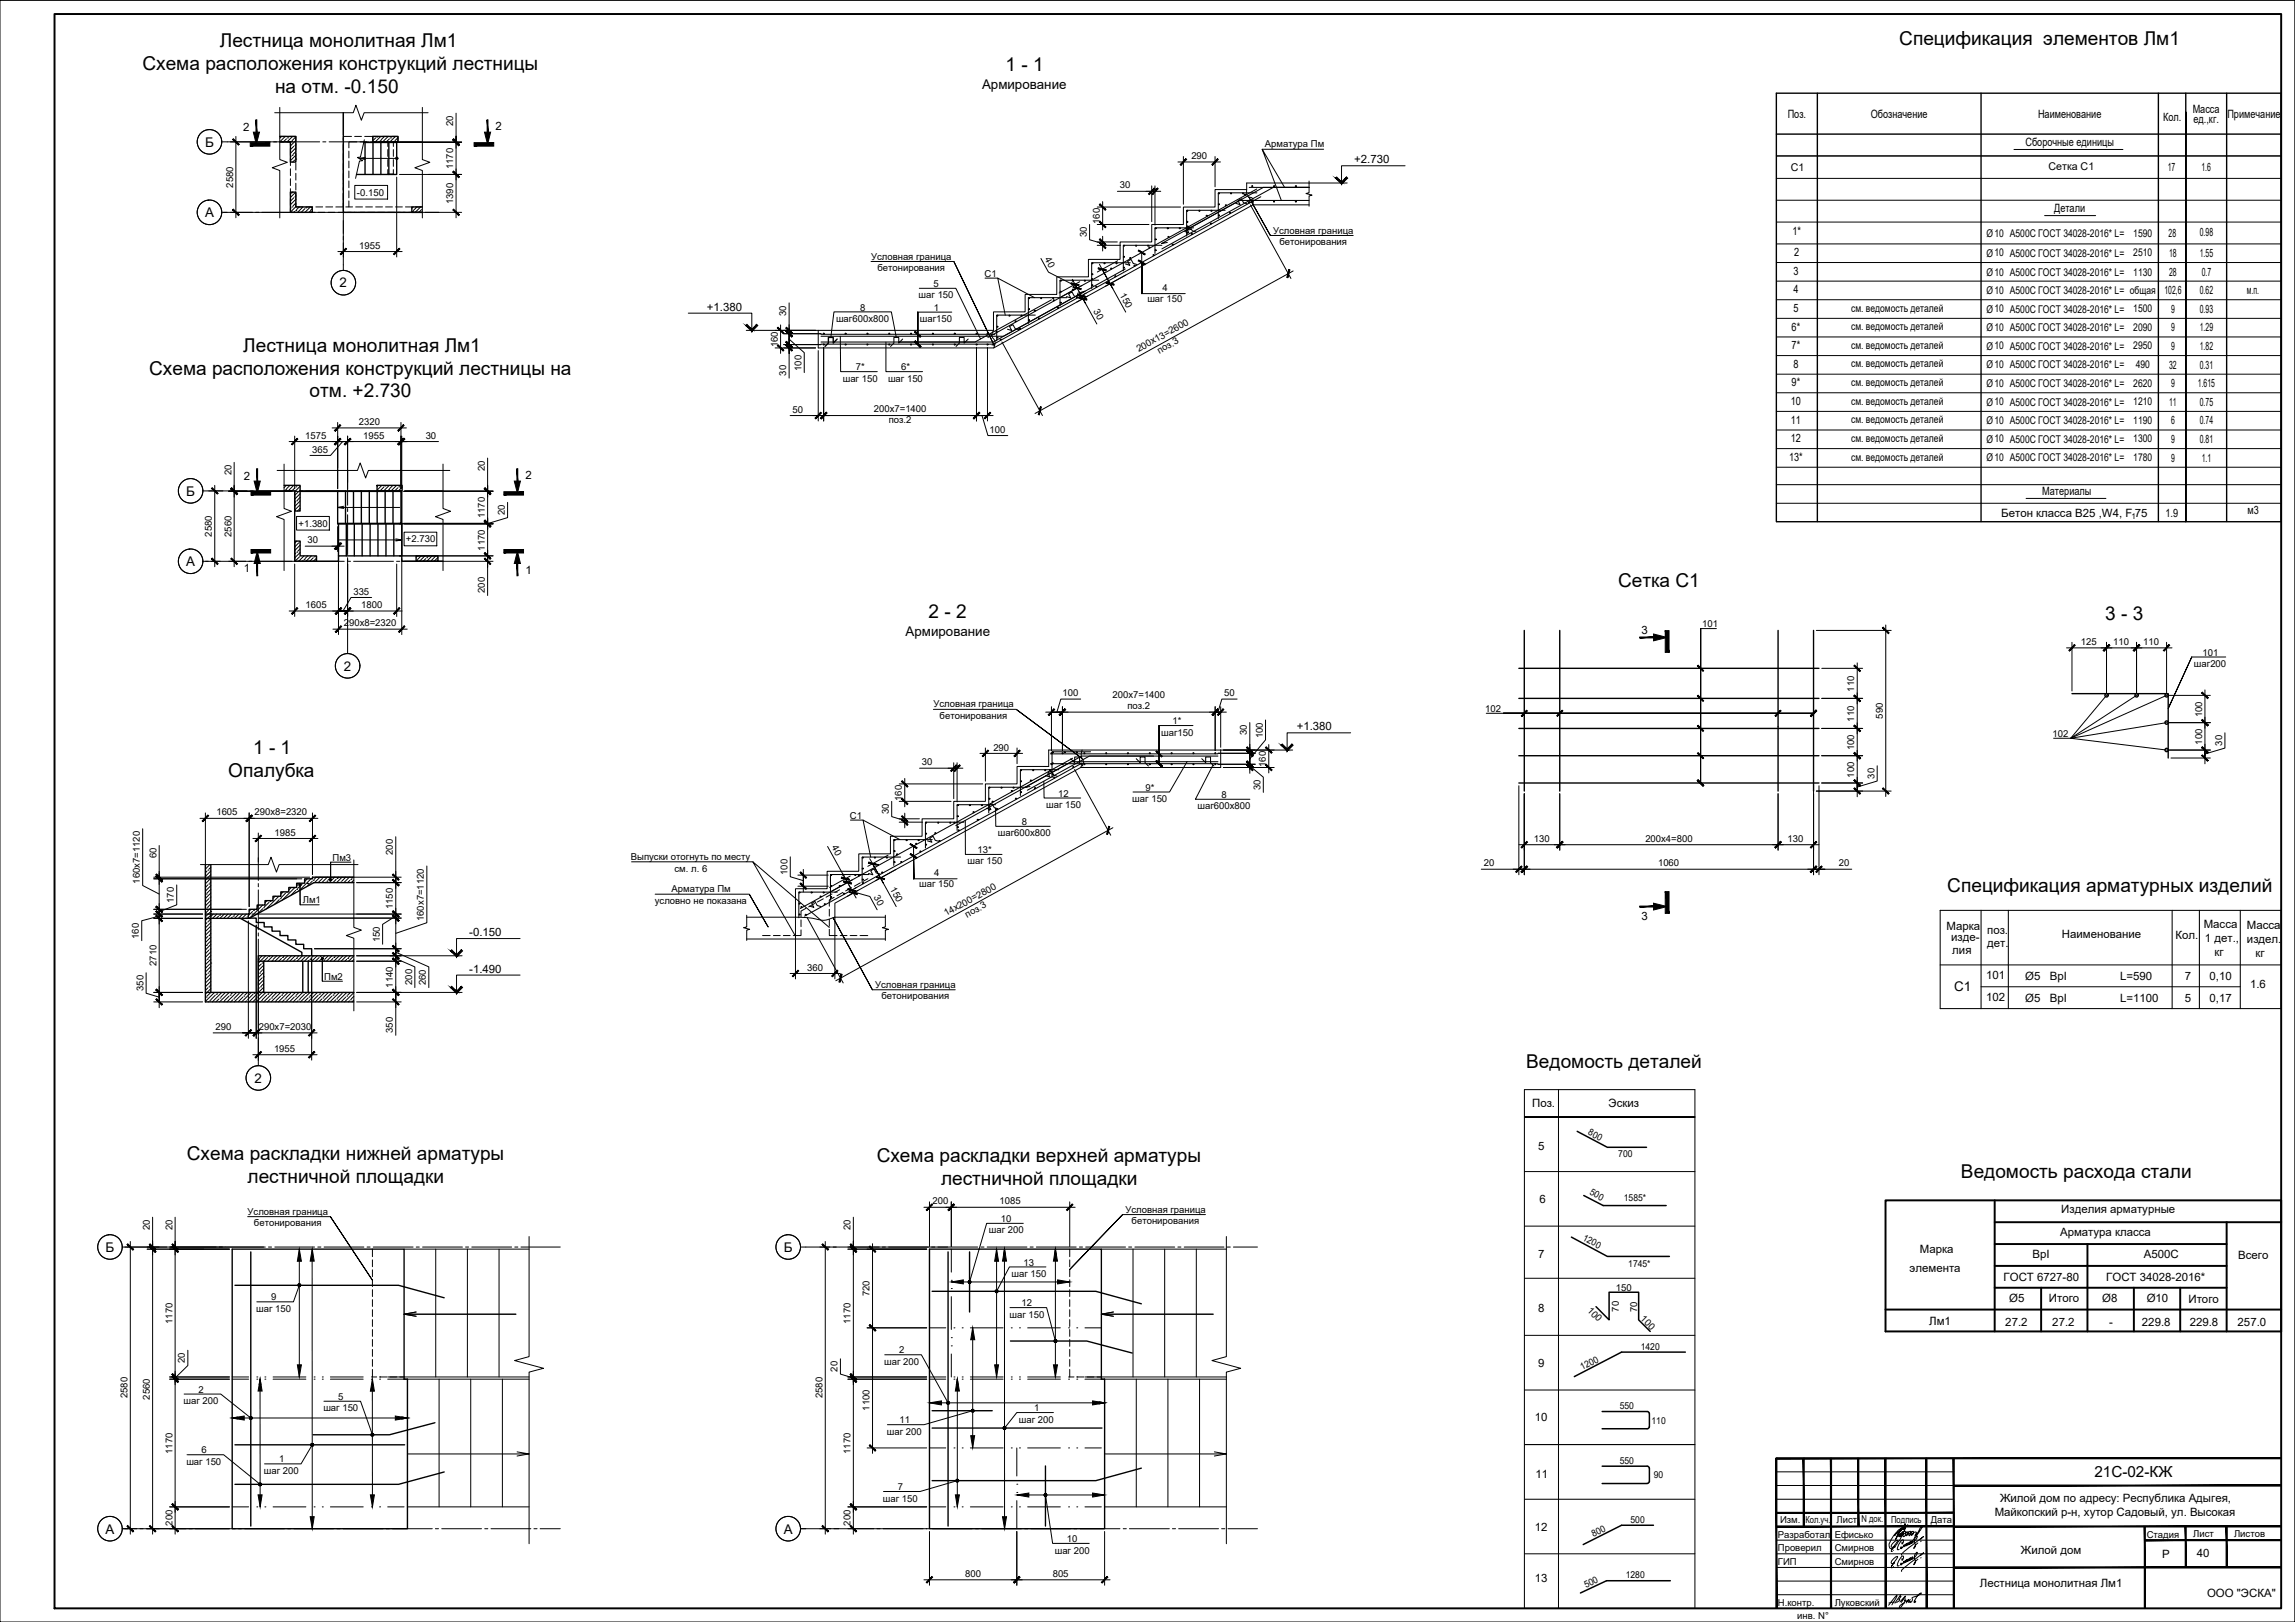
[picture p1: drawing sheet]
<svg xmlns="http://www.w3.org/2000/svg" width="841mm" height="594mm" viewBox="0 0 841 594" stroke-linecap="round" stroke-linejoin="round" font-family="sans-serif">
<defs><g id="words">
<g font-size="7">
<text x="80.6" y="17.3">Лестница монолитная Лм1</text>
<text x="696" y="16.3">Спецификация элементов Лм1</text>
<text x="52.2" y="25.7">Схема расположения конструкций лестницы</text>
<text x="368.5" y="25.9">1 - 1</text>
<text x="100.8" y="34.1">на отм. -0.150</text>
<text x="89.2" y="128.8">Лестница монолитная Лм1</text>
<text x="54.7" y="137.2">Схема расположения конструкций лестницы на</text>
<text x="113.5" y="145.6">отм. +2.730</text>
<text x="593" y="214.9">Сетка С1</text>
<text x="340.3" y="226.3">2 - 2</text>
<text x="771.5" y="227">3 - 3</text>
<text x="92.8" y="276">1 - 1</text>
<text x="83.7" y="284.5">Опалубка</text>
<text x="713.6" y="326.5">Спецификация арматурных изделий</text>
<text x="559.3" y="391.2">Ведомость деталей</text>
<text x="68.5" y="425">Схема раскладки нижней арматуры</text>
<text x="321.3" y="425.5">Схема раскладки верхней арматуры</text>
<text x="718.6" y="431.5">Ведомость расхода стали</text>
<text x="90.7" y="433.3">лестничной площадки</text>
<text x="344.8" y="433.9">лестничной площадки</text>
</g>
<text font-size="5.6" x="767.5" y="541.1">21С-02-КЖ</text>
<g font-size="4.9">
<text x="359.9" y="32.7">Армирование</text>
<text x="75.1" y="53.7">Б</text>
<text x="75.1" y="79.5">А</text>
<text x="124.5" y="105.3">2</text>
<text x="68.2" y="181.5">Б</text>
<text x="68.2" y="207.3">А</text>
<text x="331.9" y="233.1">Армирование</text>
<text x="126" y="245.6">2</text>
<text x="716.1" y="363">С1</text>
<text x="93.3" y="396.6">2</text>
<text x="38.7" y="458.5">Б</text>
<text x="287.2" y="458.5">Б</text>
<text x="38.7" y="561.7">А</text>
<text x="287.2" y="561.7">А</text>
</g>
<g font-size="4.2">
<text x="803.5" y="41.2">Macca</text>
<text x="181.6" y="47.6">2</text>
<text x="655.1" y="43.1">Поз.</text>
<text x="685.5" y="43.1">Обозначение</text>
<text x="746.8" y="43.1">Наименование</text>
<text x="792.7" y="44.3">Кол.</text>
<text x="803.8" y="45">ед.,кг.</text>
<text x="816.2" y="43.1">Примечание</text>
<text x="89.1" y="48.1">2</text>
<text x="742.2" y="53.4">Сборочные единицы</text>
<text x="496.3" y="59.8">+2.730</text>
<text x="794.4" y="62.7">17</text>
<text x="806.7" y="62.5">1.6</text>
<text x="752.8" y="77.6">Детали</text>
<text x="656.9" y="85.9">1*</text>
<text x="794.7" y="86.6">28</text>
<text x="806.2" y="86.5">0.98</text>
<text x="657.5" y="93.9">2</text>
<text x="794.9" y="94.1">18</text>
<text x="806.2" y="94.1">1.55</text>
<text x="657.2" y="100.6">3</text>
<text x="794.9" y="101.1">28</text>
<text x="806.8" y="101.1">0.7</text>
<text x="657.2" y="107.5">4</text>
<text x="793.2" y="107.8">102,6</text>
<text x="806.2" y="107.8">0.62</text>
<text x="823.4" y="107.5">м.п.</text>
<text x="259" y="113.8">+1.380</text>
<text x="657.2" y="114.3">5</text>
<text x="795.6" y="114.6">9</text>
<text x="806.2" y="114.6">0.93</text>
<text x="656.5" y="121.1">6*</text>
<text x="795.6" y="121.4">9</text>
<text x="806.2" y="121.4">1.29</text>
<text x="656.5" y="127.9">7*</text>
<text x="795.6" y="128.2">9</text>
<text x="806.2" y="128.2">1.82</text>
<text x="657.2" y="134.7">8</text>
<text x="794.9" y="135">32</text>
<text x="806.2" y="135">0.31</text>
<text x="656.5" y="141.5">9*</text>
<text x="795.6" y="141.8">9</text>
<text x="805.4" y="141.8">1.615</text>
<text x="656.3" y="148.4">10</text>
<text x="794.9" y="148.6">11</text>
<text x="806.2" y="148.6">0.75</text>
<text x="656.3" y="155.2">11</text>
<text x="795.6" y="155.5">6</text>
<text x="806.2" y="155.5">0.74</text>
<text x="656.3" y="162">12</text>
<text x="795.6" y="162.3">9</text>
<text x="806.2" y="162.3">0.81</text>
<text x="655.6" y="168.8">13*</text>
<text x="795.6" y="169.1">9</text>
<text x="806.8" y="169.1">1.1</text>
<text x="89.4" y="176">2</text>
<text x="192.5" y="175.4">2</text>
<text x="748.4" y="181.4">Материалы</text>
<text x="733.4" y="189.3">Бетон класса В25 ,W4, F 75</text>
<text x="793.5" y="189.5">1.9</text>
<text x="823.6" y="188.4">м3</text>
<text x="89.4" y="209.6">1</text>
<text x="192.5" y="210.2">1</text>
<text x="601.5" y="232.1">3</text>
<text x="475.2" y="267.5">+1.380</text>
<text x="601.6" y="337">3</text>
<text x="713.3" y="340.7">Марка</text>
<text x="807.6" y="339.8">Масса</text>
<text x="823.4" y="340.1">Масса</text>
<text x="172" y="342.8">-0.150</text>
<text x="715.1" y="344.8">изде-</text>
<text x="728.2" y="342.1">поз.</text>
<text x="728.2" y="346.7">дет.</text>
<text x="755.6" y="343.7">Наименование</text>
<text x="797.2" y="344.1">Кол.</text>
<text x="808" y="345.1">1 дет.,</text>
<text x="823.4" y="345.3">издел.</text>
<text x="715.4" y="349.3">лия</text>
<text x="811.5" y="350.3">кг</text>
<text x="826.6" y="350.4">кг</text>
<text x="172" y="356.2">-1.490</text>
<text x="727.8" y="358.7">101</text>
<text x="742.1" y="358.9">Ø5</text>
<text x="751.2" y="358.9">ВрI</text>
<text x="776.9" y="358.9">L=590</text>
<text x="800.6" y="359">7</text>
<text x="809.7" y="359">0,10</text>
<text x="824.6" y="362">1.6</text>
<text x="727.8" y="366.7">102</text>
<text x="742.1" y="366.9">Ø5</text>
<text x="751.2" y="366.9">ВрI</text>
<text x="776.9" y="366.9">L=1100</text>
<text x="800.6" y="367">5</text>
<text x="809.7" y="367">0,17</text>
<text x="561.5" y="405.4">Поз.</text>
<text x="589.5" y="405.4">Эскиз</text>
<text x="563.7" y="421.2">5</text>
<text x="564.1" y="440.6">6</text>
<text x="755.4" y="444.3">Изделия арматурные</text>
<text x="754.9" y="452.7">Арматура класса</text>
<text x="563.7" y="460.6">7</text>
<text x="703.5" y="458.9">Марка</text>
<text x="744.8" y="460.8">ВрI</text>
<text x="785.6" y="460.9">А500С</text>
<text x="820.2" y="461">Всего</text>
<text x="699.8" y="465.9">элемента</text>
<text x="734.2" y="469.2">ГОСТ 6727-80</text>
<text x="771.9" y="469.1">ГОСТ 34028-2016*</text>
<text x="736.3" y="476.8">Ø5</text>
<text x="750.9" y="476.9">Итого</text>
<text x="770.3" y="476.9">Ø8</text>
<text x="786.7" y="476.9">Ø10</text>
<text x="802" y="477.3">Итого</text>
<text x="563.7" y="480.6">8</text>
<text x="707" y="485.2">Лм1</text>
<text x="734.9" y="485.7">27.2</text>
<text x="752.1" y="485.7">27.2</text>
<text x="772.9" y="485.7">-</text>
<text x="784.9" y="485.7">229.8</text>
<text x="802.4" y="485.5">229.8</text>
<text x="820" y="485.7">257.0</text>
<text x="563.7" y="500.6">9</text>
<text x="562.4" y="520.6">10</text>
<text x="562.7" y="541.2">11</text>
<text x="732.9" y="550.1">Жилой дом по адресу: Республика Адыгея,</text>
<text x="731" y="555.1">Майкопский р-н, хутор Садовый, ул. Высокая</text>
<text x="562.4" y="560.6">12</text>
<text x="740.6" y="569">Жилой дом</text>
<text x="792.4" y="570.6">Р</text>
<text x="805.1" y="570.4">40</text>
<text x="562.4" y="579.6">13</text>
<text x="725.6" y="581.3">Лестница монолитная Лм1</text>
<text x="808.8" y="584.8">ООО &quot;ЭСКА&quot;</text>
</g>
<g font-size="3.9">
<text x="656.3" y="62.5">С1</text>
<text x="750.7" y="62.2">Сетка С1</text>
<text x="728" y="86.7">Ø10 А500С ГОСТ 34028-2016* L=</text>
<text x="781.8" y="86.6">1590</text>
<text x="728" y="94">Ø10 А500С ГОСТ 34028-2016* L=</text>
<text x="781.8" y="93.9">2510</text>
<text x="728" y="101">Ø10 А500С ГОСТ 34028-2016* L=</text>
<text x="781.8" y="100.9">1130</text>
<text x="728" y="107.7">Ø10 А500С ГОСТ 34028-2016* L= общая</text>
<text x="678.3" y="114.1">см. ведомость деталей</text>
<text x="728" y="114.5">Ø10 А500С ГОСТ 34028-2016* L=</text>
<text x="781.8" y="114.4">1500</text>
<text x="678.3" y="121">см. ведомость деталей</text>
<text x="728" y="121.3">Ø10 А500С ГОСТ 34028-2016* L=</text>
<text x="781.8" y="121.2">2090</text>
<text x="678.3" y="127.8">см. ведомость деталей</text>
<text x="728" y="128.1">Ø10 А500С ГОСТ 34028-2016* L=</text>
<text x="781.8" y="128">2950</text>
<text x="678.3" y="134.6">см. ведомость деталей</text>
<text x="728" y="134.9">Ø10 А500С ГОСТ 34028-2016* L=</text>
<text x="782.7" y="134.8">490</text>
<text x="678.3" y="141.4">см. ведомость деталей</text>
<text x="728" y="141.7">Ø10 А500С ГОСТ 34028-2016* L=</text>
<text x="781.8" y="141.6">2620</text>
<text x="678.3" y="148.2">см. ведомость деталей</text>
<text x="728" y="148.6">Ø10 А500С ГОСТ 34028-2016* L=</text>
<text x="781.8" y="148.4">1210</text>
<text x="678.3" y="155">см. ведомость деталей</text>
<text x="728" y="155.4">Ø10 А500С ГОСТ 34028-2016* L=</text>
<text x="781.8" y="155.3">1190</text>
<text x="678.3" y="161.9">см. ведомость деталей</text>
<text x="728" y="162.2">Ø10 А500С ГОСТ 34028-2016* L=</text>
<text x="781.8" y="162.1">1300</text>
<text x="678.3" y="168.7">см. ведомость деталей</text>
<text x="728" y="169">Ø10 А500С ГОСТ 34028-2016* L=</text>
<text x="781.8" y="168.9">1780</text>
</g>
<g font-size="3.5">
<text x="166.1" y="46.2" transform="rotate(-90 166.1 46.2)">20</text>
<text x="463.5" y="53.9">Арматура Пм</text>
<text x="436.6" y="58.3">290</text>
<text x="166.1" y="62" transform="rotate(-90 166.1 62)">1170</text>
<text x="85.4" y="68.7" transform="rotate(-90 85.4 68.7)">2580</text>
<text x="130.8" y="71.7">-0.150</text>
<text x="410.3" y="69">30</text>
<text x="166.1" y="74.8" transform="rotate(-90 166.1 74.8)">1390</text>
<text x="403" y="82.1" transform="rotate(-90 403 82.1)">160</text>
<text x="398.2" y="86.9" transform="rotate(-90 398.2 86.9)">30</text>
<text x="466.5" y="85.5">Условная граница</text>
<text x="468.8" y="89.8">бетонирования</text>
<text x="131.6" y="91.1">1955</text>
<text x="319.2" y="95.1">Условная граница</text>
<text x="382.8" y="95" transform="rotate(61 382.8 95)">40</text>
<text x="321.5" y="99.3">бетонирования</text>
<text x="360.8" y="101.4">С1</text>
<text x="342.1" y="105.1">5</text>
<text x="426" y="106.4">4</text>
<text x="315.2" y="113.8">8</text>
<text x="336.6" y="109.3">шаг 150</text>
<text x="342.2" y="113.8">1</text>
<text x="410.3" y="108" transform="rotate(61 410.3 108)">150</text>
<text x="420.5" y="110.6">шаг 150</text>
<text x="288.1" y="115.7" transform="rotate(-90 288.1 115.7)">30</text>
<text x="306.4" y="117.9">шаг600х800</text>
<text x="337.1" y="118">шаг150</text>
<text x="400.6" y="114" transform="rotate(61 400.6 114)">30</text>
<text x="285" y="127.2" transform="rotate(-90 285 127.2)">160</text>
<text x="417.3" y="129" transform="rotate(-29 417.3 129)">200х13=2600</text>
<text x="424.9" y="129.6" transform="rotate(-29 424.9 129.6)">поз.3</text>
<text x="288.1" y="137.6" transform="rotate(-90 288.1 137.6)">30</text>
<text x="293.7" y="135.8" transform="rotate(-90 293.7 135.8)">100</text>
<text x="313.6" y="135.6">7*</text>
<text x="330.2" y="135.6">6*</text>
<text x="308.8" y="139.8">шаг 150</text>
<text x="325.4" y="139.8">шаг 150</text>
<text x="131.5" y="155.7">2320</text>
<text x="290.4" y="151.1">50</text>
<text x="320.2" y="150.9">200х7=1400</text>
<text x="325.7" y="155">поз.2</text>
<text x="111.8" y="160.7">1575</text>
<text x="133.1" y="160.7">1955</text>
<text x="156" y="160.7">30</text>
<text x="362.7" y="158.5">100</text>
<text x="114.4" y="165.8">365</text>
<text x="177.6" y="172.5" transform="rotate(-90 177.6 172.5)">20</text>
<text x="84.8" y="174" transform="rotate(-90 84.8 174)">20</text>
<text x="177.6" y="189.8" transform="rotate(-90 177.6 189.8)">1170</text>
<text x="185" y="188.7" transform="rotate(-90 185 188.7)">20</text>
<text x="77.6" y="196.5" transform="rotate(-90 77.6 196.5)">2580</text>
<text x="84.8" y="196.7" transform="rotate(-90 84.8 196.7)">2560</text>
<text x="109.4" y="192.9">+1.380</text>
<text x="112.7" y="199">30</text>
<text x="148.8" y="198.7">+2.730</text>
<text x="177.6" y="201.7" transform="rotate(-90 177.6 201.7)">1170</text>
<text x="129.5" y="217.8">335</text>
<text x="177.6" y="217.2" transform="rotate(-90 177.6 217.2)">200</text>
<text x="112" y="222.7">1605</text>
<text x="132.4" y="222.7">1800</text>
<text x="126" y="229.4">290х8=2320</text>
<text x="623.8" y="229.8">101</text>
<text x="762.6" y="236.2">125</text>
<text x="774.4" y="236.2">110</text>
<text x="785.4" y="236.2">110</text>
<text x="804" y="244.3">шаг200</text>
<text x="807.1" y="240.2">101</text>
<text x="389.4" y="255">100</text>
<text x="407.7" y="255.6">200х7=1400</text>
<text x="448.6" y="255">50</text>
<text x="679.5" y="253.3" transform="rotate(-90 679.5 253.3)">110</text>
<text x="342.1" y="259.1">Условная граница</text>
<text x="344.3" y="263.3">бетонирования</text>
<text x="413.1" y="259.8">поз.2</text>
<text x="544.3" y="260.7">102</text>
<text x="690" y="263.2" transform="rotate(-90 690 263.2)">590</text>
<text x="807" y="262.7" transform="rotate(-90 807 262.7)">100</text>
<text x="425.5" y="269.4">шаг150</text>
<text x="429.7" y="265.2">1*</text>
<text x="456.9" y="269.3" transform="rotate(-90 456.9 269.3)">30</text>
<text x="679.5" y="264.3" transform="rotate(-90 679.5 264.3)">110</text>
<text x="752.2" y="269.9">102</text>
<text x="364" y="274.9">290</text>
<text x="462.7" y="270.4" transform="rotate(-90 462.7 270.4)">100</text>
<text x="679.5" y="274.8" transform="rotate(-90 679.5 274.8)">100</text>
<text x="807" y="272.7" transform="rotate(-90 807 272.7)">100</text>
<text x="814.3" y="273.1" transform="rotate(-90 814.3 273.1)">30</text>
<text x="337.8" y="280.3">30</text>
<text x="463.9" y="280.9" transform="rotate(-90 463.9 280.9)">160</text>
<text x="679.5" y="284.8" transform="rotate(-90 679.5 284.8)">100</text>
<text x="686.9" y="285.2" transform="rotate(-90 686.9 285.2)">30</text>
<text x="330.5" y="293.3" transform="rotate(-90 330.5 293.3)">160</text>
<text x="387.8" y="291.8">12</text>
<text x="415" y="293.8">шаг 150</text>
<text x="419.7" y="289.6">9*</text>
<text x="447.6" y="292.2">8</text>
<text x="461.9" y="289.4" transform="rotate(-90 461.9 289.4)">30</text>
<text x="79.3" y="298.7">1605</text>
<text x="93.3" y="298.7">290х8=2320</text>
<text x="311.5" y="299.9">С1</text>
<text x="325.7" y="298.3" transform="rotate(-90 325.7 298.3)">30</text>
<text x="383.4" y="296">шаг 150</text>
<text x="438.8" y="296.4">шаг600х800</text>
<text x="374.4" y="302.2">8</text>
<text x="100.6" y="306">1985</text>
<text x="304.7" y="310.4" transform="rotate(61 304.7 310.4)">40</text>
<text x="365.7" y="306.3">шаг600х800</text>
<text x="562.1" y="308.3">130</text>
<text x="603" y="308.3">200х4=800</text>
<text x="655.1" y="308.3">130</text>
<text x="57.3" y="314.4" transform="rotate(-90 57.3 314.4)">60</text>
<text x="121.9" y="315.3">Пм3</text>
<text x="144" y="313.1" transform="rotate(-90 144 313.1)">200</text>
<text x="231.2" y="315.1">Выпуски отогнуть по месту</text>
<text x="354.5" y="316.6">шаг 150</text>
<text x="358.3" y="312.4">13*</text>
<text x="543.8" y="317.3">20</text>
<text x="607.6" y="317.3">1060</text>
<text x="673.9" y="317.3">20</text>
<text x="51.2" y="323.7" transform="rotate(-90 51.2 323.7)">160х7=1120</text>
<text x="247.2" y="319.3">см. л. 6</text>
<text x="288.6" y="320.5" transform="rotate(-90 288.6 320.5)">100</text>
<text x="342.4" y="320.8">4</text>
<text x="246.1" y="326.7">Арматура Пм</text>
<text x="320.1" y="328.6" transform="rotate(61 320.1 328.6)">30</text>
<text x="326.1" y="325.7" transform="rotate(61 326.1 325.7)">150</text>
<text x="336.8" y="325">шаг 150</text>
<text x="63.8" y="330.8" transform="rotate(-90 63.8 330.8)">170</text>
<text x="111" y="330.9">Лм1</text>
<text x="144" y="333" transform="rotate(-90 144 333)">1150</text>
<text x="240" y="330.9">условно не показана</text>
<text x="346.8" y="335.7" transform="rotate(-29 346.8 335.7)">14</text>
<text x="350.1" y="333.8" transform="rotate(-28 350.1 333.8)">х</text>
<text x="351.7" y="333" transform="rotate(-29 351.7 333)">200=2800</text>
<text x="155.4" y="337.4" transform="rotate(-90 155.4 337.4)">160х7=1120</text>
<text x="354.5" y="336.2" transform="rotate(-29 354.5 336.2)">поз.3</text>
<text x="50.9" y="343.9" transform="rotate(-90 50.9 343.9)">160</text>
<text x="139.1" y="345.2" transform="rotate(-90 139.1 345.2)">150</text>
<text x="57.3" y="353.8" transform="rotate(-90 57.3 353.8)">2710</text>
<text x="118.8" y="358.9">Пм2</text>
<text x="295.8" y="355.5">360</text>
<text x="52.5" y="362.9" transform="rotate(-90 52.5 362.9)">350</text>
<text x="144" y="361.8" transform="rotate(-90 144 361.8)">1140</text>
<text x="151" y="360.8" transform="rotate(-90 151 360.8)">200</text>
<text x="156.1" y="360.8" transform="rotate(-90 156.1 360.8)">260</text>
<text x="320.7" y="361.8">Условная граница</text>
<text x="323" y="366">бетонирования</text>
<text x="79" y="377.2">290</text>
<text x="94.8" y="377.2">290х7=2030</text>
<text x="144" y="378.3" transform="rotate(-90 144 378.3)">350</text>
<text x="100.4" y="385.2">1955</text>
<text x="581.8" y="415.5" transform="rotate(27 581.8 415.5)">800</text>
<text x="593" y="423.9">700</text>
<text x="582.3" y="437.4" transform="rotate(28 582.3 437.4)">500</text>
<text x="341.7" y="441.1">200</text>
<text x="366.3" y="441.1">1085</text>
<text x="595.1" y="440">1585*</text>
<text x="90.7" y="444.9">Условная граница</text>
<text x="93" y="449.2">бетонирования</text>
<text x="366.7" y="447.6">10</text>
<text x="412.4" y="444.2">Условная граница</text>
<text x="414.7" y="448.4">бетонирования</text>
<text x="54.9" y="450.5" transform="rotate(-90 54.9 450.5)">20</text>
<text x="63.2" y="450.5" transform="rotate(-90 63.2 450.5)">20</text>
<text x="311.7" y="450.5" transform="rotate(-90 311.7 450.5)">20</text>
<text x="362.3" y="451.8">шаг 200</text>
<text x="579.8" y="454.2" transform="rotate(27 579.8 454.2)">1200</text>
<text x="370.7" y="467.7">шаг 150</text>
<text x="375" y="463.6">13</text>
<text x="596.7" y="464.2">1745*</text>
<text x="592.1" y="472.7">150</text>
<text x="99.4" y="476.3">9</text>
<text x="318.7" y="474.8" transform="rotate(-90 318.7 474.8)">720</text>
<text x="374.3" y="478.4">12</text>
<text x="63.2" y="484.9" transform="rotate(-90 63.2 484.9)">1170</text>
<text x="93.9" y="480.5">шаг 150</text>
<text x="311.7" y="484.9" transform="rotate(-90 311.7 484.9)">1170</text>
<text x="369.9" y="482.6">шаг 150</text>
<text x="581.5" y="480.1" transform="rotate(45 581.5 480.1)">100</text>
<text x="593.2" y="480.4" transform="rotate(-90 593.2 480.4)">70</text>
<text x="600" y="480.5" transform="rotate(-90 600 480.5)">70</text>
<text x="601" y="483.2" transform="rotate(45 601 483.2)">100</text>
<text x="329.5" y="495.7">2</text>
<text x="601.3" y="494.4">1420</text>
<text x="67.8" y="499.3" transform="rotate(-90 67.8 499.3)">20</text>
<text x="306.9" y="502.4" transform="rotate(-90 306.9 502.4)">20</text>
<text x="324" y="499.9">шаг 200</text>
<text x="579.8" y="502" transform="rotate(-26 579.8 502)">1200</text>
<text x="46.7" y="512.2" transform="rotate(-90 46.7 512.2)">2580</text>
<text x="54.9" y="512.6" transform="rotate(-90 54.9 512.6)">2560</text>
<text x="67.2" y="514.3">шаг 200</text>
<text x="72.8" y="510.1">2</text>
<text x="124" y="512.8">5</text>
<text x="301.4" y="512.2" transform="rotate(-90 301.4 512.2)">2580</text>
<text x="118.5" y="516.9">шаг 150</text>
<text x="318.7" y="516.7" transform="rotate(-90 318.7 516.7)">1100</text>
<text x="329.6" y="521.3">11</text>
<text x="373.4" y="521.1">шаг 200</text>
<text x="379" y="516.9">1</text>
<text x="593.6" y="516.1">550</text>
<text x="605.2" y="521.4">110</text>
<text x="325" y="525.5">шаг 200</text>
<text x="63.2" y="532.5" transform="rotate(-90 63.2 532.5)">1170</text>
<text x="73.8" y="532.4">6</text>
<text x="311.7" y="532.5" transform="rotate(-90 311.7 532.5)">1170</text>
<text x="68.3" y="536.5">шаг 150</text>
<text x="96.7" y="539.8">шаг 200</text>
<text x="102.3" y="535.7">1</text>
<text x="593.6" y="536.2">550</text>
<text x="329" y="545.8">7</text>
<text x="606" y="541.5">90</text>
<text x="323.5" y="550">шаг 150</text>
<text x="597.5" y="557.8">500</text>
<text x="652.3" y="557.7">Изм.</text>
<text x="661.6" y="557.8">Кол.уч.</text>
<text x="673" y="557.8">Лист</text>
<text x="682.2" y="557.5">N док.</text>
<text x="693" y="557.8">Подпись</text>
<text x="707.5" y="557.8">Дата</text>
<text x="63.2" y="558.8" transform="rotate(-90 63.2 558.8)">200</text>
<text x="311.7" y="558.8" transform="rotate(-90 311.7 558.8)">200</text>
<text x="583.9" y="563.1" transform="rotate(-26 583.9 563.1)">800</text>
<text x="651.5" y="563.3">Разработал</text>
<text x="672.3" y="563.3">Ефисько</text>
<text x="786.7" y="563.1">Стадия</text>
<text x="803.7" y="563">Лист</text>
<text x="818.7" y="563">Листов</text>
<text x="386.5" y="569">шаг 200</text>
<text x="390.9" y="564.8">10</text>
<text x="651.5" y="568.3">Проверил</text>
<text x="672.3" y="568.3">Смирнов</text>
<text x="651.5" y="573.2">ГИП</text>
<text x="672.3" y="573.2">Смирнов</text>
<text x="353.7" y="577.6">800</text>
<text x="385.8" y="577.6">805</text>
<text x="581.2" y="581.8" transform="rotate(-26 581.2 581.8)">500</text>
<text x="595.8" y="578.1">1280</text>
<text x="651.5" y="588.3">Н.контр.</text>
<text x="658.6" y="593">инв. N°</text>
<text x="672.3" y="588.3">Луковский</text>
</g>
<text font-size="2.9" x="781.1" y="190.3">1</text>
</g></defs>
<g fill="none" stroke="#000" stroke-width=".37">
<path d="M83.3 52h15.8M100.2 52h1.2M102.5 52h14.6M118.3 52h1.1M120.6 52h14.6M125.8 41.3v8.1M125.8 50.6v1.1M125.8 52.8v14.7M136.4 52h1.1M138.6 52h15.9M81.9 77.8h10.6M93.7 77.8h1.1"/>
<path d="M96 77.8h14.6M111.7 77.8h1.2M114 77.8h14.7M125.8 68.6v1.1M125.8 70.9v14.6M129.8 77.8h1.1M132.1 77.8h14.6M147.8 77.8h1.2M150.1 77.8h10.7M125.8 86.6v1.2M125.8 89v8M76.3 179.8h14.3"/>
<path d="M91.7 179.8h1.1M94 179.8h14.6M109.7 179.8h1.2M112.1 179.8h14.6M127.4 172.3v12.8M127.8 179.8h1.1M130.1 179.8h14.6M145.8 179.8h1.2M148.2 179.8h14.1M127.4 186.2v1.2M127.4 188.5v14.6M75.3 205.6h14.7"/>
<path d="M91.2 205.6h1.1M93.5 205.6h14.6M109.3 205.6h1.1M111.5 205.6h14.7M127.3 205.6h1.1M127.4 204.3v1.1M127.4 206.6v14.6M129.6 205.6h14.6M145.3 205.6h1.2M147.7 205.6h14.6M127.4 222.3v1.2M127.4 224.6v12.8"/>
<path d="M94.7 314.2v8.3M94.7 323.6v1.2M94.7 325.9v14.6M94.7 341.7v1.1M94.7 344v14.6M94.7 359.7v1.2M94.7 362v14.6M94.7 377.8v1.1M94.7 380.1v8.2M46.8 456.7h14.3M62.3 456.7h1.2M64.6 456.7h14.6"/>
<path d="M80.3 456.7h1.2M82.6 456.7h14.6M98.4 456.7h1.1M100.7 456.7h14.6M116.5 456.7h1.1M118.7 456.7h14.6M134.5 456.7h1.1M136.8 456.7h14.6M152.5 456.7h1.2M154.9 456.7h14.6M170.6 456.7h1.1M172.9 456.7h14.6"/>
<path d="M188.6 456.7h1.2M190.9 456.7h14.4M295.3 456.7h8.8M305.3 456.7h1.2M307.6 456.7h14.6M323.3 456.7h1.2M325.6 456.7h14.6M341.4 456.7h1.2M343.7 456.7h14.6M359.5 456.7h1.1M361.7 456.7h14.6M377.5 456.7h1.1"/>
<path d="M379.8 456.7h14.6M395.6 456.7h1.1M397.8 456.7h14.7M413.6 456.7h1.1M415.9 456.7h14.6M431.6 456.7h1.2M434 456.7h14.5M449.7 456.7h1.1M452 456.7h8.8M42.8 559.9h7.3M51.3 559.9h1.1M53.6 559.9h14.6"/>
<path d="M69.3 559.9h1.2M71.6 559.9h14.6M87.4 559.9h1.1M89.7 559.9h14.6M105.4 559.9h1.2M107.7 559.9h14.6M123.5 559.9h1.1M125.8 559.9h14.6M141.5 559.9h1.2M143.8 559.9h14.6M159.6 559.9h1.1M161.9 559.9h14.5"/>
<path d="M177.6 559.9h1.2M179.9 559.9h14.6M195.7 559.9h1.1M198 559.9h7.3M291.3 559.9h10.8M303.3 559.9h1.2M305.6 559.9h14.6M321.4 559.9h1.1M323.6 559.9h14.6M339.4 559.9h1.1M341.7 559.9h14.6M357.5 559.9h1.1"/>
<path d="M359.7 559.9h14.7M375.5 559.9h1.1M377.8 559.9h14.6M393.5 559.9h1.2M395.9 559.9h14.5M411.6 559.9h1.1M413.9 559.9h14.6M429.6 559.9h1.2M431.9 559.9h14.6M447.7 559.9h1.2M450 559.9h10.8"/>
</g>
<path d="M0 .1h841v594h-841z" fill="none" stroke="#000" stroke-width=".37"/>
<path d="M20 5.1h816v584h-816z" fill="none" stroke="#000" stroke-width=".72"/>
<g fill="none" stroke="#000" stroke-width=".37">
<path d="M102.5 50h2.4M102.5 52h1.4M105.1 52h1.3v1.4M106 50h2.4v1.4M106.4 54.5v2.5M106.4 58.1v2.5M108.4 52.5v2.5M108.4 56.1v2.5M108.4 59.8v2.5M125.8 52.5v2.5M125.8 56.1v2.5M125.8 59.8v2.5"/>
<path d="M127.8 55.3v2.5M127.8 59v2.5M128.8 50h-3v1.4M130 50h2.5M130.8 52h-3v2.2M131.9 52h2.5M133.6 50h3v2M135.6 52h2.4M136.6 50h2.2M139.2 52h2.9v1.7M140 50h2.5M142.1 54.8v2.5"/>
<path d="M142.1 58.4v2.5M143.6 50h2.2v2h-1.7v1.7M144.1 54.8v2.5M144.1 58.4v2.5M106.4 76.4v1.4h1.7M106.4 61.8v2.5M106.4 65.5v2.5M106.4 69.1v2.5M106.4 72.7v2.5M108.4 74.4v1.4h2.6M108.4 63.5v2.5M108.4 67.1v2.5"/>
<path d="M108.4 70.8v2.5M109.3 77.8h2.5M112.1 75.8h2.5M112.9 77.8h2.5M115.7 75.8h2.5M116.6 77.8h2.5M119.4 75.8h2.5M120.2 77.8h2.5M123.1 75.8h2.5M123.9 77.8h2.5M125.8 63.5v2.5M125.8 67.1v2.5"/>
<path d="M125.8 70.8v2.5M125.8 74.4v1.4M126.7 75.8h2.5M127.5 77.8h2.5M127.8 62.6v2.5M127.8 66.3v2.5M127.8 69.9v2.5M127.8 73.6v2.2M130.3 75.8h2.5M131.2 77.8h2.5M134 75.8h2.5M134.8 77.8h2.5"/>
<path d="M137.7 75.8h2.5M138.5 77.8h2.5M141.3 75.8h2.5M142.1 62.1v1.7h2v-1.7M142.1 77.8h2.5M144.9 75.8h2.5M145.8 77.8h2.5M148.6 75.8h2.5M149.4 77.8h2.5M152.2 75.8h2.6M153.1 77.8h1.7M108 180h2"/>
<path d="M91 334.8v1.5h.5M293.5 336.9v2.5M295.3 332.7l-1.8 1v2.1M298.5 330.9l-2.2 1.3M301.7 329.2l-2.2 1.2M303.9 333.1v2.4M303.9 336.7v2.5M304.9 327.4l-2.2 1.2M305.7 328.6l-1.8 1v2.3M307.7 325.9l-1.8 1M308.9 326.9l-2.2 1.2M312.1 325.1l-2.2 1.2"/>
<path d="M315.3 323.4l-2.2 1.2M318.1 321.8l-1.8 1M279.4 342.7h2.8M283.4 342.7h2.5M287.1 342.7h2.5M293.5 340.6v2.1h-2.8M303.9 340.4v2.3h2.8M307.9 342.7h2.5M311.5 342.7h2.5M315.2 342.7h2.8M136.5 457.5v2.8M392 457.5v2.8"/>
<path d="M136.5 461.4v2.5M136.5 465.1v2.5M136.5 468.7v2.5M136.5 472.4v2.5M136.5 476v2.5M136.5 479.7v2.5M392 461.4v2.5M392 465.1v2.5M392 468.7v2.5M392 472.4v2.5M392 476v2.5M392 479.7v2.5"/>
<path d="M136.5 483.3v2.5M136.5 487v2.5M136.5 490.6v2.5M136.5 494.3v2.5M136.5 497.9v2.5M392 483.3v2.5M392 487v2.5M392 490.6v2.5M392 494.3v2.5M392 497.9v2.5M136.5 501.6v2.7h1.5M139.2 504.3h2.5"/>
<path d="M142.9 504.3h2.5M146.5 504.3h1.6M392 501.6v2.7h1.6M394.7 504.3h2.5M398.4 504.3h2.5M402 504.3h1.6"/>
</g>
<g fill="none" stroke="#000" stroke-width=".51">
<path d="M666 34.1v156.9M726 34.1v156.9M791 34.1v156.9M801 34.1v156.9M816 34.1v156.9M125.8 41.3v36.5h29M651 49.1h185M801 41.1v149.9M306.8 124.2l-1.4 1.5v-2.1h-1.8v2.1l-1.3 1.2M651 191v-156.9h185v156.9M801 191v-149.9v149.9M558.6 230.9v58.8"/>
<path d="M571.6 230.9v58.8M651.6 230.9v58.8M664.6 230.9v58.8M556.6 255.8h110M556.6 244.8h110M759.3 254.1h35.3v23.5M556.6 276.8h110M556.6 266.8h110M556.6 286.8h110M75.3 316.7v50.3h54.4M77.3 316.7v46.8M114.5 321.3h15.2"/>
<path d="M115.1 323.3h14.6M94.7 352.1h35M96.6 352.1v11.4M111 352.1v11.4M112.9 352.1v11.4M129.7 350.1h-35v13.4M75.3 363.5h54.4M85.1 457.5h63v47.6h1.2v54.8h-64.2zM340.6 457.5h63v47.6h1.2v54.8h-64.2z"/>
<circle cx="456.2" cy="71.3" r=".19"/>
<circle cx="457.8" cy="74.1" r=".19"/>
<circle cx="772" cy="254.7" r=".61"/>
<circle cx="783" cy="254.7" r=".61"/>
<circle cx="794" cy="254.7" r=".61"/>
<circle cx="794" cy="264.7" r=".61"/>
<circle cx="794" cy="274.7" r=".61"/>
</g>
<g fill="none" stroke="#000" stroke-width=".51">
<path d="M133.3 52.2h12.1v11.7h-14.8M133.8 52.2v11.7M136.7 52.2v11.7M139.6 52.2v11.7M142.5 52.2v11.7M108 180v25.6h16v-2h23.2v-11.7h-23.5v-11.9h-13.7M123.7 180h23.2v11.7h-23.2M126.6 180v11.7M129.5 180v11.7M132.4 180v11.7M135.3 180v11.7M138.2 180v11.7"/>
<path d="M141.1 180v11.7M144 180v11.7M124 191.9v11.7M126.9 191.9v11.7M129.8 191.9v11.7M132.7 191.9v11.7M135.6 191.9v11.7M138.5 191.9v11.7M141.4 191.9v11.7M144.3 191.9v11.7M88.1 336.4l22.5 12.4v1.3M91.5 336.3h2.4v1.6h2.9v1.6h2.9v1.6h2.9v1.6h2.9v1.6h2.9v1.6h2.9v1.6h2.9v2.6"/>
<path d="M114.5 321.3v.6h-2.9v1.6h-2.9v1.5h-2.9v1.7h-2.9v1.6h-2.9v1.6h-2.9v1.6h-2.9v1.6h-2.9v1.7h-16M115.1 323.3l-23.7 13.1h-16.1"/>
</g>
<g fill="none" stroke="#000" stroke-width=".37">
<path d="M133.5 51.2l-1.4 6.3-1.1 .2 1.8 1.2-1.1 .1-1.4 6.3M456.9 69.4l.1 2.2a1.46 1.46 0 0 0 1.6 .8l.6 1.1-.1 1.5M459.1 75h20.6M479.7 67h-22.8v2.4h-11.6v6.4h-11.6v6.4h-11.6v6.4h-11.6v6.4h-11.6v6.4h-11.6v6.4h-11.6v6.4h-11.6v6.8h-64.3v6.4h64.4l94.9-52.4M479.7 66.3v4.3l-1.1 .3 2.2 .6-1.1 .3v3.7M364.1 121a2.43 2.43 0 0 0 .4 3.7l.2 1-.5 1.7M382.3 280.7h-9.6v6.4h-11.6v6.4h-11.6v6.4h-11.6v6.4h-11.6v6.4h-11.6v6.4h-11.6v6.4h-11.6v10.4M384.3 280.7v-6h63v6.4h-51.3l-90.1 49.7v5.1M273.6 335.2v4.3l-1.1 .3 2.2 .6-1.1 .3v3.7M273.6 335.9h17.9M291.5 335.9l6.4 .5a9.2 9.2 0 0 0 8-.5M305.9 335.9h18.5"/>
<path d="M324.4 335.2v4.3l-1.1 .3 2.3 .6-1.2 .3v3.7M273.6 343.9h50.8M148.1 457.5h45.8M159.7 457.5v46.8M171.3 457.5v46.8M182.9 457.5v46.8M193.9 452.9v44l-5.3 1.4 10.6 2.9-5.3 1.4v62.8M348.6 457.5v8.4M403.6 457.5h45.8M415.2 457.5v46.8M426.8 457.5v46.8M438.4 457.5v46.8"/>
<path d="M449.4 452.9v44l-5.3 1.4 10.6 2.9-5.3 1.4v62.8M348.6 468.9h.1M348.6 471.9h.1M348.6 474.9v12M152.5 480.5l-4.4 .8M189.1 481.3h-41l4.4 .8M340.6 486.3h6M348.6 489.9h.1M348.6 492.9h.1M348.6 495.9v8.4M349.6 486.3h.1M352.6 486.3h.1"/>
<path d="M355.6 486.3h12M370.6 486.3h.1M373.6 486.3h.1M376.6 486.3h12M391.6 486.3h.1M394.6 486.3h.1M397.6 486.3h6M408 480.5l-4.4 .8M444.6 481.3h-41l4.4 .8M85.1 505.1h6M85.1 504.3h6M94.1 505.1h.1"/>
<path d="M94.1 504.3h.1M97.1 505.1h.1M97.1 504.3h.1M100.1 505.1h12M100.1 504.3h12M115.1 505.1h.1M115.1 504.3h.1M118.1 505.1h.1M118.1 504.3h.1M121.1 505.1h12M121.1 504.3h12M136.1 505.1h.1"/>
<path d="M136.1 504.3h.1M139.1 505.1h.1M139.1 504.3h.1M142.1 505.1h51.8M142.1 504.3h51.8M160.9 505.1v46.8M172.5 505.1v46.8M184.1 505.1v46.8M340.6 505.1h6M340.6 504.3h6M349.6 505.1h.1M349.6 504.3h.1"/>
<path d="M352.6 505.1h.1M352.6 504.3h.1M355.6 505.1h12M355.6 504.3h12M370.6 505.1h.1M370.6 504.3h.1M373.6 505.1h.1M373.6 504.3h.1M376.6 505.1h12M376.6 504.3h12M391.6 505.1h.1M391.6 504.3h.1"/>
<path d="M394.6 505.1h.1M394.6 504.3h.1M397.6 505.1h51.8M397.6 504.3h51.8M416.4 505.1v46.8M428 505.1v46.8M439.6 505.1v46.8M189.5 531.8l4.4 .7h-44.6M193.9 532.5l-4.4 .8M340.6 530.3h6M349.6 530.3h.1M352.6 530.3h.1"/>
<path d="M355.6 530.3h12M370.6 530.3h.1M372.6 530.3v10.3M373.6 530.3h.1M376.6 530.3h12M391.6 530.3h.1M394.6 530.3h.1M397.6 530.3h6M445 531.8l4.4 .7h-44.6M449.4 532.5l-4.4 .8M85.1 551.9h6M94.1 551.9h.1"/>
<path d="M97.1 551.9h.1M100.1 551.9h12M115.1 551.9h.1M118.1 551.9h.1M121.1 551.9h12M136.1 551.9h.1M139.1 551.9h.1M142.1 551.9h6M149.3 551.9h44.6M340.6 551.9h6M349.6 551.9h.1M352.6 551.9h.1"/>
<path d="M355.6 551.9h12M370.6 551.9h.1M372.6 546.6h.1M372.6 543.6h.1M372.6 549.6v10.3M373.6 551.9h.1M376.6 551.9h12M391.6 551.9h.1M394.6 551.9h.1M397.6 551.9h6M404.8 551.9h44.6"/>
</g>
<g fill="none" stroke="#000" stroke-width=".37">
<path d="M102.5 39.3v19.1l2.8 1.1-5.5 1.9 2.7 1.1v17.3M154.8 39.3v19.1l2.7 1.1-5.5 1.9 2.8 1.1v17.3M100.7 41.3h28.8l.9-2.8 2 5.5 1-2.7h23.5M651 57.1h185M651 65.3h185M651 73.3h185M651 81.3h185M651 96.2h185M651 89.3h185M651 103h185M651 109.8h185M651 116.6h185"/>
<path d="M651 123.4h185M651 130.2h185M651 137h185M651 143.9h185M651 150.7h185M651 157.5h185M101.6 172.3h29.4l1-2.7 2 5.5 1-2.8h29.8M104.1 170v16.2l2.7 1.1-5.5 1.9 2.8 1.1v18.7M162.3 170v16.2l2.8 1.1-5.5 1.9 2.7 1.1v18.7M651 177.5h185M651 164.3h185M651 171.1h185"/>
<path d="M651 191h185M651 184.3h185M651 191.1h185M73.4 316.7h24.9l1-2.7 2 5.4 1-2.7h28.9M129.7 315v24.7l2.7 1-5.5 2 2.8 .9v26.7"/>
</g>
<g fill="none" stroke="#000" stroke-width=".37">
<path d="M103.2 50l-.7 .6M104.5 50l-2 2M105 50.9l-1.2 1.1M105.3 50.5h.1M105.9 50l-.2 .2M106.7 51.9h.1M106.7 57.2l-.3 .3M107 56.9h.1M107.2 50l-2 2M107.7 53.6l-1.3 1.2M108 53.2h.1M108 58.6l-.8 .8"/>
<path d="M108.4 58.3h.1M108.4 51.4l-2 2M108.4 54.2l-2 1.9M108.4 56.8l-2 2.1M108.4 52.8v.1M108.4 55.5l-1 1.1M108.4 50.1l-1.4 1.4M136.9 50l-.3 .2M137.7 50.5l-1.1 1M138 50.2h.1M139 51.9l-.1 .1M139.3 51.5h.1"/>
<path d="M139.5 50l-2 2M140.9 50l-1.2 1.2M142.2 50l-1.9 2M142.7 50.9l-1.1 1.1M143 50.5h.1M143.6 50l-.2 .2M144.4 51.9h.1M144.9 50l-2 2M145.8 51.8l-.2 .2M145.8 50.4l-1.1 1.1M106.7 70.7h.1M106.7 76.1l-.3 .2"/>
<path d="M107 70.4h.1M107 75.8h.1M107.7 72.4l-1.3 1.3M108 72.1h.1M108 77.4l-.3 .4M108.4 77.1h.1M108.4 70.4l-2 1.9M108.4 73l-2 2M108.4 75.7l-2 2M108.4 71.6v.1M108.4 74.4l-1 1.1M109.7 75.8l-1 1"/>
<path d="M111 75.8l-1.9 2M111.7 76.4l-1.3 1.4M112.1 76.1h.1M113.4 77.4h.1M113.7 75.8l-1.9 2M114.4 76.4l-.7 .7M151.1 77.4h.1M151.5 75.8l-.6 .5M152.8 75.8l-1.3 1.3M154.1 75.8l-2 2M154.5 76.8l-1 1M104.4 179.7l-.1 .1"/>
<path d="M104.7 179.3h.1M104.9 177.8l-.8 .8M106.3 177.8l-1.3 1.2M107.6 177.8l-2 2M108.1 178.7l-1.2 1.1M108.1 180l-.1 .1M108.4 178.3h.1M109 177.8l-.2 .2M109.8 179.7h.1M110 178.1l-1.7 1.7M138.6 177.8l-.4 .4M139.9 177.8l-1.7 1.7"/>
<path d="M140.7 178.3l-1.4 1.5M141.1 178h.1M142.1 179.7l-.1 .1M142.4 179.3h.1M142.6 177.8l-2 2M144 177.8l-1.3 1.2M145.3 177.8l-2 2M145.8 178.7l-1.1 1.1M146.1 178.3h.1M146.7 177.8l-.2 .2M147.4 178.4l-1.4 1.4M108.4 183.7l-.4 .5"/>
<path d="M108.8 183.4h.1M108.8 198.2l-.8 .8M109.4 198.9l-1.4 1.4M109.4 180l-1.4 1.5M109.8 198.5h.1M109.8 185.1l-1.7 1.6M110 199.7l-2 1.9M110 180.8l-2 2M110 183.5l-2 2M110 186.2l-1 1M110 182.2l-.9 .9M108.4 202.6l-.4 .4"/>
<path d="M108.8 202.2h.1M109.8 203.9l-1.7 1.7M110 202.4l-2 2M110 201l-.9 .9M111.1 205.3l-.3 .3M111.4 204.9h.1M111.4 203.6l-2 2M112.8 203.6l-1 1M114.1 203.6l-2 2M114.8 204.3l-1.3 1.3M115.1 203.9h.1M116 204.4l-1.2 1.2"/>
<path d="M152.7 205.3h.1M153 203.6l-.5 .5M154.3 203.6l-1.3 1.3M155.7 203.6l-2 2M156 204.6l-1 1M156.4 204.3h.1M157.1 203.6l-.4 .3M158.4 203.6l-2 2M159.7 203.6l-1.6 1.7M160.5 204.2l-1.4 1.4M160.5 205.5l-.1 .1M75.5 316.7l-.2 .3"/>
<path d="M75.9 319l-.6 .7M76.2 318.7h.1M76.9 316.7l-1.6 1.6M77.3 319l-2 2M77.3 317.6l-.8 .8M75.5 327.5h.1M75.5 332.8l-.2 .3M75.9 332.5h.1M75.9 337.9l-.6 .6M76.2 337.6h.1M76.2 324.1l-.9 .9M76.5 323.8h.1"/>
<path d="M76.5 329.2l-1.2 1.2M76.9 328.8h.1M76.9 334.2l-1.6 1.6M77.2 333.9h.1M77.2 320.4l-1.7 1.7M77.2 339.2l-1.7 1.7M77.3 335.2l-2 2M77.3 321.7l-2 2M77.3 324.4l-2 2M77.3 327.1l-2 2M77.3 329.8l-2 2M77.3 332.5l-2 2"/>
<path d="M77.3 323.1l-.4 .3M77.3 325.7l-1.4 1.4M77.3 328.4l-.1 .1M77.3 331.1l-1.1 1.1M77.3 337.9l-2 2M77.3 336.5l-.8 .7M78.1 334.8l-.8 .9M79.5 334.8l-1.6 1.6M80.1 335.5l-.9 .9M80.4 335.2h.1M80.9 334.8l-.1 .1M82.2 334.8l-1.6 1.6"/>
<path d="M83.6 334.8l-1.5 1.4M84.9 334.8l-1.6 1.6M85.1 335.9l-.4 .5M85.5 335.5h.1M86.2 334.8l-.4 .4M87.6 334.8l-1.6 1.6M88.9 334.9l-1.6 1.5M90.2 336.2l-.2 .2M90.3 334.8l-1.6 1.6M90.5 335.9h.1M92 333.1l-.7 .6M92.5 333.9l-1.7 1.6"/>
<path d="M92.9 333.5h.1M93.3 333.1l-.1 .1M94.9 331.5l-.7 .7M96.3 331.5l-4.9 4.8M96.3 332.8l-1.7 1.7M96.6 332.5h.1M97.9 329.9l-.8 .7M98.6 330.5l-1.7 1.7M98.9 330.2h.1M100.8 328.3l-.8 .8M102.2 328.3l-4.7 4.7M102.3 329.5l-1.7 1.7"/>
<path d="M102.7 329.2h.1M103.8 326.7l-.9 .8M104.6 327.1l-1.6 1.7M105 326.8h.1M106.7 325l-.9 1M108.1 325l-4.6 4.7M108.4 326.1l-1.7 1.7M108.7 325.8h.1M109.7 323.5l-1 .9M110.7 323.8l-1.6 1.6M112.6 321.9l-1 1M114 321.9l-4.5 4.5"/>
<path d="M114.4 322.8l-1.7 1.6M114.6 321.3h-.1M114.8 322.4h.1M115.9 321.3l-.8 .8M117.3 321.3l-2 2M118.2 321.7l-1.6 1.6M118.5 321.4h.1M119.5 323.1l-.2 .2M119.8 322.8h.1M120 321.3l-2.1 2M121.3 321.3l-1.2 1.1M122.6 321.3l-2 2"/>
<path d="M123.2 322.1l-1.2 1.2M123.5 321.7h.1M124 321.3l-.1 .1M124.9 323.1h.1M125.3 321.3l-1.9 2M126.7 321.3l-1.5 1.5M128 321.3l-2 2M128.2 322.4l-.8 .9M128.6 322.1h.1M129.4 321.3l-.5 .4M129.7 322.3l-1 1M75.5 346.3h.1"/>
<path d="M75.5 351.7l-.2 .3M75.9 351.4h.1M75.9 356.8l-.6 .5M76.2 356.4h.1M76.2 343l-.9 .9M76.5 342.6h.1M76.5 348l-1.2 1.3M76.9 347.7h.1M76.9 353.1l-1.6 1.6M77.2 352.7h.1M77.2 358.1l-1.7 1.7M77.3 340.5l-2 2"/>
<path d="M77.3 343.3l-2 1.9M77.3 345.9l-2 2.1M77.3 348.6l-2 2M77.3 351.3l-2 2M77.3 354l-2 2M77.3 356.7l-2 2M77.3 359.4l-2 2M77.3 341.9l-.4 .4M77.3 344.6l-1.4 1.4M77.3 347.3h-.1M77.3 350l-1.1 1M77.3 355.4l-.8 .7"/>
<path d="M94.7 350.1h.1M94.7 351.4h.1M94.7 356.8h.1M95.1 356.4h.1M95.8 353.1l-1.1 1M96.1 350.1l-1 .9M96.1 352.7h.1M96.1 358.1l-1.4 1.4M96.4 357.8h.1M96.6 353.5l-1.9 2M96.6 356.2l-1.9 2M96.6 358.9l-1.9 2"/>
<path d="M96.6 352.1l-.2 .3M96.6 354.8l-1.2 1.3M97.4 350.1l-2.7 2.7M98.1 350.7l-1.4 1.4M98.4 350.4h.1M99.4 352.1h.1M99.8 351.7h.1M100.1 350.1l-2 2M101.4 350.1l-1.3 1.3M102.8 350.1l-2 2M103.2 351l-1.1 1.1M103.5 350.7h.1"/>
<path d="M104.1 350.1l-.3 .3M104.8 352.1h.1M105.5 350.1l-2 2M106.8 350.1l-1.6 1.6M108.2 350.1l-2 2M108.2 351.4l-.7 .7M108.5 351h.1M109.5 350.1l-.6 .6M110.9 350.1l-2.1 2M111.9 350.4l-1.7 1.7M113.2 351.7l-.3 .4M113.5 350.1l-2 2"/>
<path d="M113.6 351.4h.1M114.9 350.1l-1 .9M116.2 350.1l-1.9 2M117 350.7l-1.4 1.4M117.3 350.4h.1M118.3 352.1h.1M118.7 351.7h.1M119 350.1l-2.1 2M120.3 350.1l-1.3 1.3M121.6 350.1l-2 2M122 351l-1 1.1M122.3 350.7h.1"/>
<path d="M123 350.1l-.3 .3M123.7 352.1h.1M124.3 350.1l-2 2M125.7 350.1l-1.7 1.6M127 350.1l-2 2M127 351.4l-.6 .7M127.4 351h.1M128.4 350.1l-.7 .6M129.7 350.1l-2 2M129.7 351.5l-.6 .6M75.5 365.2h.1M76.2 361.8l-.9 1"/>
<path d="M76.5 361.5h.1M76.5 366.9v.1M76.9 366.5h.1M77.3 362.1l-2 2M77.3 360.8l-.4 .4M77.3 363.4l-1.4 1.4M78.6 363.5l-3.3 3.3M78.9 364.5l-1.7 1.7M79.2 364.2h.1M79.9 363.5l-.3 .3M80.3 365.9l-1.2 1.1M80.6 365.5h.1"/>
<path d="M81.3 363.5l-3.5 3.5M81.9 366.9h.1M82.6 363.5l-1.7 1.7M83.9 364.8l-1.6 1.7M84 363.5l-3.5 3.5M84.3 364.5h.1M85.3 366.2l-.8 .8M85.3 363.5l-.7 .7M85.6 365.9h.1M86.7 363.5l-3.5 3.5M87.7 363.8l-1.7 1.7M88 363.5h.1"/>
<path d="M89 365.2l-1.7 1.7M89.3 364.8h.1M89.4 363.5l-3.5 3.5M90.3 366.5l-.4 .5M90.7 366.2h.1M90.7 363.5l-1 1M92.1 363.5l-3.5 3.5M92.7 364.2l-1.7 1.7M93 363.8h.1M93.4 363.5h.1M94.1 365.5l-1.5 1.5M94.4 365.2h.1"/>
<path d="M95.1 361.8l-.4 .4M95.4 361.5h.1M95.4 366.9l-.1 .1M95.8 366.5h.1M96.4 363.1l-1.7 1.7M96.6 361.6l-5.3 5.4M96.6 360.2l-.8 1M97.5 363.5l-3.6 3.5M97.7 364.5l-1.6 1.7M98.1 364.2h.1M98.8 363.5l-.4 .3M99.1 365.9l-1.1 1.1"/>
<path d="M99.4 365.5h.1M100.2 363.5l-3.6 3.5M100.8 366.9h.1M101.5 363.5l-1.7 1.7M102.8 363.5l-3.4 3.5M102.8 364.8l-1.7 1.7M103.2 364.5h.1M104.2 363.5l-.7 .7M104.2 366.2l-.8 .8M104.5 365.9h.1M105.5 363.5l-3.5 3.5M106.5 363.8l-1.7 1.7"/>
<path d="M106.8 363.5h.1M107.9 365.2l-1.7 1.7M108.2 364.8h.1M108.2 363.5l-3.5 3.5M109.2 366.5l-.4 .5M109.6 366.2h.1M109.6 363.5l-1.1 1M110.9 363.5l-3.5 3.5M111.6 364.2l-1.7 1.7M111.9 363.8h.1M112.2 363.5h.1M112.9 365.5l-1.4 1.5"/>
<path d="M113.2 365.2h.1M113.6 363.5l-3.5 3.5M114.3 366.9l-.1 .1M114.6 366.5h.1M115 363.5l-1.4 1.3M116.3 363.5l-3.5 3.5M116.6 364.5l-1.7 1.7M117 364.2h.1M117.6 363.5l-.3 .3M118 365.9l-1.2 1.1M118.3 365.5h.1M119 363.5l-3.5 3.5"/>
<path d="M119.6 366.9h.1M120.3 363.5l-1.6 1.7M121.7 364.8l-1.7 1.7M121.7 363.5l-3.5 3.5M122 364.5h.1M123 366.2l-.7 .8M123.1 363.5l-.8 .7M123.4 365.9h.1M124.4 363.5l-3.5 3.5M125.4 363.8l-1.7 1.7M125.7 363.5h.1M126.7 365.2l-1.6 1.7"/>
<path d="M127 364.8h.1M127.1 363.5l-3.5 3.5M128.1 366.5l-.5 .5M128.4 366.2h.1M128.4 363.5l-1 1M129.7 363.6l-3.4 3.4M129.7 366.3l-.7 .7M129.7 364.9l-1 1"/>
</g>
<path d="M76.3 47.5l-.9 .2M76.3 73.3l-.9 .2M125.4 99.1l-.9 .1M69.4 175.3l-.9 .2M69.4 201.1l-.9 .2M126.9 239.4l-.8 .2M94.2 390.4l-.9 .1M39.8 452.3l-.8 .1M288.4 452.3l-.9 .1M39.8 555.4l-.8 .2M288.4 555.4l-.9 .2" fill="none" stroke="#fff" stroke-width=".37"/>
<g fill="#fff" stroke="#fff" stroke-width=".37">
<path d="M126.3 108l1.6-.5zM125.4 108l2.5-.5zM125.4 108l3.3-1-.8 .5zM124.5 107.9l.9 .1 3.3-1zM124.5 107.9l4.8-1.5-.6 .6zM123.7 107.5l.8 .4 4.8-1.5zM123.7 107.5l6.1-1.8-.5 .7zM123 107l.7 .5 6.1-1.8zM123 107l7.1-2.1-.3 .8zM122.3 106.4l.7 .6 7.1-2.1zM122.3 106.4l8-2.4-.2 .9zM121.9 105.7l.4 .7 8-2.4zM121.9 105.7l8.4-2.6v.9zM121.5 104.9l.4 .8 8.4-2.6zM121.5 104.9l8.6-2.7 .2 .9zM121.4 104l.1 .9 8.6-2.7zM121.4 104l8.4-2.6 .3 .8zM121.4 103.1v.9l8.4-2.6zM121.4 103.1l7.9-2.4 .5 .7zM121.5 102.2l-.1 .9 7.9-2.4zM121.5 102.2l7.2-2.1 .6 .6zM121.9 101.4l-.4 .8 7.2-2.1zM121.9 101.4l6-1.8 .8 .5zM122.3 100.7l-.4 .7 6-1.8zM122.3 100.7l4.8-1.5 .8 .4zM122.3 100.7l4.8-1.5-4.1 .9zM123 100.1l3.3-1 .8 .1zM123 100.1l3.3-1-2.6 .5zM123.7 99.6l2.6-.5zM123.7 99.6l1.7-.5z"/>
<path d="M77.2 82.3l1.7-.5zM76.3 82.3l2.6-.5zM76.3 82.3l3.3-1-.7 .5zM75.4 82.1l.9 .2 3.3-1zM75.4 82.1l4.8-1.5-.6 .7zM74.6 81.8l.8 .3 4.8-1.5zM74.6 81.8l6.1-1.9-.5 .7zM73.9 81.3l.7 .5 6.1-1.9zM73.9 81.3l7.2-2.2-.4 .8zM73.3 80.6l.6 .7 7.2-2.2zM73.3 80.6l7.9-2.4-.1 .9zM72.8 79.9l.5 .7 7.9-2.4zM72.8 79.9l8.4-2.6v.9zM72.5 79.1l.3 .8 8.4-2.6zM72.5 79.1l8.6-2.6 .1 .8zM72.3 78.2l.2 .9 8.6-2.6zM72.3 78.2l8.4-2.5 .4 .8zM72.3 77.3v.9l8.4-2.5zM72.3 77.3l7.9-2.4 .5 .8zM72.5 76.5l-.2 .8 7.9-2.4zM72.5 76.5l7.1-2.2 .6 .6zM72.8 75.7l-.3 .8 7.1-2.2zM72.8 75.7l6.1-1.9 .7 .5zM73.3 74.9l-.5 .8 6.1-1.9zM73.3 74.9l4.8-1.4 .8 .3zM73.3 74.9l4.8-1.4-4.2 .8zM73.9 74.3l3.3-1 .9 .2zM73.9 74.3l3.3-1-2.6 .5zM74.6 73.8l2.6-.5zM74.6 73.8l1.7-.5z"/>
<path d="M77.2 56.4l1.7-.5zM76.3 56.4l2.6-.5zM76.3 56.4l3.3-.9-.7 .4zM75.4 56.3l.9 .1 3.3-.9zM75.4 56.3l4.8-1.5-.6 .7zM74.6 55.9l.8 .4 4.8-1.5zM74.6 55.9l6.1-1.8-.5 .7zM73.9 55.5l.7 .4 6.1-1.8zM73.9 55.5l7.2-2.2-.4 .8zM73.3 54.8l.6 .7 7.2-2.2zM73.3 54.8l7.9-2.4-.1 .9zM72.8 54.1l.5 .7 7.9-2.4zM72.8 54.1l8.4-2.6v.9zM72.5 53.3l.3 .8 8.4-2.6zM72.5 53.3l8.6-2.6 .1 .8zM72.3 52.4l.2 .9 8.6-2.6zM72.3 52.4l8.4-2.6 .4 .9zM72.3 51.5v.9l8.4-2.6zM72.3 51.5l7.9-2.4 .5 .7zM72.5 50.7l-.2 .8 7.9-2.4zM72.5 50.7l7.1-2.2 .6 .6zM72.8 49.8l-.3 .9 7.1-2.2zM72.8 49.8l6.1-1.8 .7 .5zM73.3 49.1l-.5 .7 6.1-1.8zM73.3 49.1l4.8-1.4 .8 .3zM73.3 49.1l4.8-1.4-4.2 .8zM73.9 48.5l3.3-1 .9 .2zM73.9 48.5l3.3-1-2.6 .5zM74.6 48l2.6-.5zM74.6 48l1.7-.5z"/>
<path d="M70.3 210.1l1.7-.5zM69.4 210.1l2.6-.5zM69.4 210.1l3.3-1-.7 .5zM68.5 209.9l.9 .2 3.3-1zM68.5 209.9l4.8-1.4-.6 .6zM67.7 209.6l.8 .3 4.8-1.4zM67.7 209.6l6.1-1.9-.5 .8zM67 209.1l.7 .5 6.1-1.9zM67 209.1l7.1-2.2-.3 .8zM66.3 208.5l.7 .6 7.1-2.2zM66.3 208.5l8-2.4-.2 .8zM65.9 207.7l.4 .8 8-2.4zM65.9 207.7l8.4-2.5v.9zM65.5 206.9l.4 .8 8.4-2.5zM65.5 206.9l8.6-2.6 .2 .9zM65.4 206.1l.1 .8 8.6-2.6zM65.4 206.1l8.4-2.6 .3 .8zM65.4 205.2v.9l8.4-2.6zM65.4 205.2l7.9-2.5 .5 .8zM65.5 204.3l-.1 .9 7.9-2.5zM65.5 204.3l7.2-2.2 .6 .6zM65.9 203.5l-.4 .8 7.2-2.2zM65.9 203.5l6.1-1.9 .7 .5zM66.3 202.7l-.4 .8 6.1-1.9zM66.3 202.7l4.8-1.4 .9 .3zM66.3 202.7l4.8-1.4-4.1 .8zM67 202.1l3.3-1 .8 .2zM67 202.1l3.3-1-2.6 .5zM67.7 201.6l2.6-.5zM67.7 201.6l1.7-.5z"/>
<path d="M70.3 184.2l1.7-.5zM69.4 184.2l2.6-.5zM69.4 184.2l3.3-.9-.7 .4zM68.5 184.1l.9 .1 3.3-.9zM68.5 184.1l4.8-1.5-.6 .7zM67.7 183.7l.8 .4 4.8-1.5zM67.7 183.7l6.1-1.8-.5 .7zM67 183.3l.7 .4 6.1-1.8zM67 183.3l7.1-2.2-.3 .8zM66.3 182.6l.7 .7 7.1-2.2zM66.3 182.6l8-2.4-.2 .9zM65.9 181.9l.4 .7 8-2.4zM65.9 181.9l8.4-2.6v.9zM65.5 181.1l.4 .8 8.4-2.6zM65.5 181.1l8.6-2.6 .2 .8zM65.4 180.2l.1 .9 8.6-2.6zM65.4 180.2l8.4-2.5 .3 .8zM65.4 179.3v.9l8.4-2.5zM65.4 179.3l7.9-2.4 .5 .8zM65.5 178.5l-.1 .8 7.9-2.4zM65.5 178.5l7.2-2.2 .6 .6zM65.9 177.7l-.4 .8 7.2-2.2zM65.9 177.7l6.1-1.9 .7 .5zM66.3 176.9l-.4 .8 6.1-1.9zM66.3 176.9l4.8-1.4 .9 .3zM66.3 176.9l4.8-1.4-4.1 .8zM67 176.3l3.3-1 .8 .2zM67 176.3l3.3-1-2.6 .5zM67.7 175.8l2.6-.5zM67.7 175.8l1.7-.5z"/>
<path d="M127.8 248.3l1.7-.5zM126.9 248.3l2.6-.5zM126.9 248.3l3.3-.9-.7 .4zM126.1 248.2l.8 .1 3.3-.9zM126.1 248.2l4.8-1.5-.7 .7zM125.3 247.8l.8 .4 4.8-1.5zM125.3 247.8l6.1-1.8-.5 .7zM124.5 247.4l.8 .4 6.1-1.8zM124.5 247.4l7.2-2.2-.3 .8zM123.9 246.7l.6 .7 7.2-2.2zM123.9 246.7l8-2.4-.2 .9zM123.4 246l.5 .7 8-2.4zM123.4 246l8.5-2.6v.9zM123.1 245.2l.3 .8 8.5-2.6zM123.1 245.2l8.6-2.6 .2 .8zM122.9 244.3l.2 .9 8.6-2.6zM122.9 244.3l8.5-2.5 .3 .8zM122.9 243.4v.9l8.5-2.5zM122.9 243.4l8-2.4 .5 .8zM123.1 242.6l-.2 .8 8-2.4zM123.1 242.6l7.1-2.2 .7 .6zM123.4 241.8l-.3 .8 7.1-2.2zM123.4 241.8l6.1-1.9 .7 .5zM123.9 241l-.5 .8 6.1-1.9zM123.9 241l4.8-1.4 .8 .3zM124.5 240.4l-.6 .6 4.8-1.4zM124.5 240.4l3.3-1 .9 .2zM124.5 240.4l3.3-1-2.5 .5zM125.3 239.9l2.5-.5zM125.3 239.9l1.6-.5z"/>
<path d="M95.1 399.3l1.7-.5zM94.2 399.3l2.6-.5zM94.2 399.3l3.3-1-.7 .5zM93.3 399.1l.9 .2 3.3-1zM93.3 399.1l4.8-1.4-.6 .6zM92.5 398.8l.8 .3 4.8-1.4zM92.5 398.8l6.1-1.8-.5 .7zM91.8 398.3l.7 .5 6.1-1.8zM91.8 398.3l7.2-2.2-.4 .9zM91.2 397.7l.6 .6 7.2-2.2zM91.2 397.7l7.9-2.4-.1 .8zM90.7 397l.5 .7 7.9-2.4zM90.7 397l8.4-2.6v.9zM90.3 396.1l.4 .9 8.4-2.6zM90.3 396.1l8.7-2.6 .1 .9zM90.2 395.3l.1 .8 8.7-2.6zM90.2 395.3l8.4-2.6 .4 .8zM90.2 394.4v.9l8.4-2.6zM90.2 394.4l7.9-2.4 .5 .7zM90.3 393.5l-.1 .9 7.9-2.4zM90.3 393.5l7.2-2.2 .6 .7zM90.7 392.7l-.4 .8 7.2-2.2zM90.7 392.7l6.1-1.8 .7 .4zM91.2 392l-.5 .7 6.1-1.8zM91.2 392l4.8-1.5 .8 .4zM91.2 392l4.8-1.5-4.2 .8zM91.8 391.3l3.3-.9 .9 .1zM91.8 391.3l3.3-.9-2.6 .5zM92.5 390.9l2.6-.5zM92.5 390.9l1.7-.5z"/>
<path d="M40.7 564.4l1.7-.5zM39.8 564.4l2.6-.5zM39.8 564.4l3.3-1-.7 .5zM39 564.2l.8 .2 3.3-1zM39 564.2l4.8-1.4-.7 .6zM38.2 563.9l.8 .3 4.8-1.4zM38.2 563.9l6-1.9-.4 .8zM37.4 563.4l.8 .5 6-1.9zM37.4 563.4l7.2-2.2-.4 .8zM36.8 562.8l.6 .6 7.2-2.2zM36.8 562.8l7.9-2.4-.1 .8zM36.3 562l.5 .8 7.9-2.4zM36.3 562l8.4-2.5v.9zM36 561.2l.3 .8 8.4-2.5zM36 561.2l8.6-2.6 .1 .9zM35.8 560.4l.2 .8 8.6-2.6zM35.8 560.4l8.4-2.6 .4 .8zM35.8 559.5v.9l8.4-2.6zM35.8 559.5l8-2.4 .4 .7zM36 558.6l-.2 .9 8-2.4zM36 558.6l7.1-2.2 .7 .7zM36.3 557.8l-.3 .8 7.1-2.2zM36.3 557.8l6.1-1.9 .7 .5zM36.8 557.1l-.5 .7 6.1-1.9zM36.8 557.1l4.8-1.5 .8 .3zM36.8 557.1l4.8-1.5-4.2 .8zM37.4 556.4l3.3-1 .9 .2zM37.4 556.4l3.3-1-2.5 .5zM38.2 555.9l2.5-.5zM38.2 555.9l1.6-.5z"/>
<path d="M40.7 461.2l1.7-.5zM39.8 461.2l2.6-.5zM39.8 461.2l3.3-1-.7 .5zM39 461l.8 .2 3.3-1zM39 461l4.8-1.4-.7 .6zM38.2 460.7l.8 .3 4.8-1.4zM38.2 460.7l6-1.8-.4 .7zM37.4 460.2l.8 .5 6-1.8zM37.4 460.2l7.2-2.2-.4 .9zM36.8 459.6l.6 .6 7.2-2.2zM36.8 459.6l7.9-2.4-.1 .8zM36.3 458.9l.5 .7 7.9-2.4zM36.3 458.9l8.4-2.6v.9zM36 458l.3 .9 8.4-2.6zM36 458l8.6-2.6 .1 .9zM35.8 457.2l.2 .8 8.6-2.6zM35.8 457.2l8.4-2.6 .4 .8zM35.8 456.3v.9l8.4-2.6zM35.8 456.3l8-2.4 .4 .7zM36 455.4l-.2 .9 8-2.4zM36 455.4l7.1-2.2 .7 .7zM36.3 454.6l-.3 .8 7.1-2.2zM36.3 454.6l6.1-1.8 .7 .4zM36.8 453.9l-.5 .7 6.1-1.8zM36.8 453.9l4.8-1.5 .8 .4zM36.8 453.9l4.8-1.5-4.2 .8zM37.4 453.2l3.3-.9 .9 .1zM37.4 453.2l3.3-.9-2.5 .5zM38.2 452.8l2.5-.5zM38.2 452.8l1.6-.5z"/>
<path d="M289.3 564.4l1.7-.5zM288.4 564.4l2.6-.5zM288.4 564.4l3.3-1-.7 .5zM287.5 564.2l.9 .2 3.3-1zM287.5 564.2l4.8-1.4-.6 .6zM286.7 563.9l.8 .3 4.8-1.4zM286.7 563.9l6.1-1.9-.5 .8zM286 563.4l.7 .5 6.1-1.9zM286 563.4l7.1-2.2-.3 .8zM285.4 562.8l.6 .6 7.1-2.2zM285.4 562.8l7.9-2.4-.2 .8zM284.9 562l.5 .8 7.9-2.4zM284.9 562l8.4-2.5v.9zM284.5 561.2l.4 .8 8.4-2.5zM284.5 561.2l8.6-2.6 .2 .9zM284.4 560.4l.1 .8 8.6-2.6zM284.4 560.4l8.4-2.6 .3 .8zM284.4 559.5v.9l8.4-2.6zM284.4 559.5l7.9-2.4 .5 .7zM284.5 558.6l-.1 .9 7.9-2.4zM284.5 558.6l7.2-2.2 .6 .7zM284.9 557.8l-.4 .8 7.2-2.2zM284.9 557.8l6.1-1.9 .7 .5zM285.4 557.1l-.5 .7 6.1-1.9zM285.4 557.1l4.8-1.5 .8 .3zM286 556.4l-.6 .7 4.8-1.5zM286 556.4l3.3-1 .9 .2zM286 556.4l3.3-1-2.6 .5zM286.7 555.9l2.6-.5zM286.7 555.9l1.7-.5z"/>
<path d="M289.3 461.2l1.7-.5zM288.4 461.2l2.6-.5zM288.4 461.2l3.3-1-.7 .5zM287.5 461l.9 .2 3.3-1zM287.5 461l4.8-1.4-.6 .6zM286.7 460.7l.8 .3 4.8-1.4zM286.7 460.7l6.1-1.8-.5 .7zM286 460.2l.7 .5 6.1-1.8zM286 460.2l7.1-2.2-.3 .9zM285.4 459.6l.6 .6 7.1-2.2zM285.4 459.6l7.9-2.4-.2 .8zM284.9 458.9l.5 .7 7.9-2.4zM284.9 458.9l8.4-2.6v.9zM284.5 458l.4 .9 8.4-2.6zM284.5 458l8.6-2.6 .2 .9zM284.4 457.2l.1 .8 8.6-2.6zM284.4 457.2l8.4-2.6 .3 .8zM284.4 456.3v.9l8.4-2.6zM284.4 456.3l7.9-2.4 .5 .7zM284.5 455.4l-.1 .9 7.9-2.4zM284.5 455.4l7.2-2.2 .6 .7zM284.9 454.6l-.4 .8 7.2-2.2zM284.9 454.6l6.1-1.8 .7 .4zM285.4 453.9l-.5 .7 6.1-1.8zM285.4 453.9l4.8-1.5 .8 .4zM286 453.2l-.6 .7 4.8-1.5zM286 453.2l3.3-.9 .9 .1zM286 453.2l3.3-.9-2.6 .5zM286.7 452.8l2.6-.5zM286.7 452.8l1.7-.5z"/>
</g>
<g fill="none" stroke="#000" stroke-width=".37">
<path d="M81.3 52h2M431.7 59.3h15.6M433.7 57.3v17.5M445.3 57.3v11.1M462.5 54.7h22.6M81.3 77.8h2M402.1 75.8h30.5M404.1 73.8v10.4M409.5 70.1h12.6M422.1 70.1h1.1h-1.1M422.1 68.1v13.1M423.2 68.1v14.3"/>
<path d="M423.2 70.1h2.2M457.7 72.2l7.8 14-7.8-14M458.2 75l14.9 27M470.7 68.6l-8.2-13.9 7.1 18.7M479.7 67h14M514.9 60.7h-23.3v6.3M125.8 97v2.1M319.2 95.8h30.3M381.5 94.7l2.7 5 10.1 5.1M399.3 82.2v5.6l4.8 1.4M402.1 82.2h18.9M402.1 88.6h7.3"/>
<path d="M402.1 89.8h8.6M402.9 96.8l1 1.9M403.9 98.7l2.9 5.2-2.9-5.2M404.1 88.6v1.2v-1.2M404.1 86.5v2.1M404.1 89.8v2.1M409.6 95.5l-7.5 4.1M418.4 92.5l.1 15M418.4 96.1l.1 11.4zM465.5 86.2h30.4M473.9 99.2l-94.6 52.2M252.2 114.7h23.3v6.3"/>
<path d="M286 119v10.4M289.2 110.9v17.4M336.3 114.3v11.7v-11.7h12.5M336.9 105.6h13.4l9 18.5M361 101.9h4.6M379.1 109l-13.5-7.1 2.8 13.5M392.9 102.3l1.1 1.9M394 104.2l.7 1.4-.7-1.4M394.7 105.6l1 1.8M395.3 106.5l1 1.8M395.7 103.2l-7.6 4.1M396.3 108.3l.5 1.1-.5-1.1"/>
<path d="M396.5 104.6l-7.6 4.1M397.8 111.2l-1-1.8 5.2 9.3M398 107.4l-.9 .4M398.6 108.4l-4 2.2M407.8 105.7l-1-1.8 5.7 10.4M412.5 100.8l-7.5 4.1M418.5 107.5h15.8M273.5 121h26.3M284.1 127.4h14.8M287.2 122.2h13.7M287.2 126.2h13.7M289.2 121v1.2v-1.2"/>
<path d="M289.2 124.2l5.5 5v7.3M289.2 122.2v4v-4M289.2 129.5v-2.1v11.1M289.2 126.2v1.2v-1.2M299.8 128.4v25.8M301.8 127.2v27M304.5 123.6l1.1-9.4h21l1.9 9.4M307.9 123.2l.2 12.9h13.4M324.7 125.3v10.8h13.4M357.8 127.2v27M361.9 127.2v27M364.4 126.7l-14.9-30.9 14.9 30.9"/>
<path d="M367.2 125.2l14.8 27M289.6 152.2h70.3l2.1 7.3h7.3M299.8 152.2h2h-2M357.8 152.2h4.1h-4.1M361.9 152.2h2M74.3 179.8h2M74.3 205.6h2M127.4 237.4v2M623.2 230.2v56.6M629 230.2h-5.8v36.6M342.1 259.8h30.3M385.3 258.8v16.1"/>
<path d="M389.3 258.8v16.1M396 256h-7.3l-1.4 4.8h62.1M445.3 258.8v16.1M447.3 258.8v14.9M453.3 256h-5.5l-1.5 4.8M771.9 254.7l-13.1 15.7 35.2-15.7M783 254.7l-24.2 15.7h-6.2M794.6 259.5l8.6-18.9-8.6 18.9M803.2 240.6h12.4M349.5 279.4v13.1M350.7 279.4v14.3M359.1 275.9h15.6"/>
<path d="M361.1 274v12.1M372.7 274v5.7M383.2 260.8h2.1M389.3 260.8h-4h4M396.5 277.8l-24.1-18 24.1 18M424.7 265.7v14v-14h12.5M435 278.9l-6.4 11.2h-13.4M446.3 275.9h13.7M446.3 279.9h13.7M447.3 260.8h-2h2M447.3 274.7h26.4M458 274.7v1.2v-1.2"/>
<path d="M458 275.9v4v-4M458 279.9v1.2v-1.2M458 264.6v18.6M463.8 263.7v7.3l-5.8 6.9M464.9 272.7v10.4M495 268.4h-23.3v6.3M544.7 261.3h106.9M550.9 261.3h113.7M794 264.7l-35.2 5.7 35.2 4.3M326.8 293.5v5.6l4.8 1.4M329.5 287.1h30.6M329.5 293.5h19"/>
<path d="M329.5 299.9h7.4M331.6 299.9v1.2v-1.2M331.6 285.1v10.4M331.6 297.8v2.1M337 281.4h12.5M349.5 281.4h1.2h-1.2M350.7 281.4h2.1M364.8 296l.1 6.7h20M382.5 286.1l.1 6.2h13.4M393.8 281.8l13.2 24.1M444.5 280.1l-6.4 12.6h19.9M448.3 281.1h18.6"/>
<path d="M458 280.5l5 4.2v5.5M121.2 315.8v6.4v-6.4h7.4M231.4 315.7h44.5M289.6 313.8v7.3l4.8 1.5M294.4 318.4v2.1M303.3 310l6.5 11.8M308.8 320l1 1.8M311.7 300.4h4.6M318.7 314.5l1 1.8M319.7 316.3l3 5.3-3-5.3M325.5 313.2l-7.5 4.1M328.3 318.4l-7.4 4.2"/>
<path d="M329.5 301.1h8.6M329.8 307.5l-13.5-7.1 2.8 13.5M331.6 301.1v2.1M353.7 300.5l.1 12.4h13.4M407.8 303.2l-101.5 56M110 331.4l-.1-7.2 .1 7.2h7M240.1 327.5h34.5M281.5 339.5l-6.9-12 6.9 12M291.5 336v22.5M292.4 320.5h11.1M292.4 324.6h11.1M294.4 320.5v4.1v-4.1"/>
<path d="M294.4 324.6v2.1M295.7 335.9l13.3 24.1M303.9 339.7l-28-24 15.5 27M305.3 336.1l14.4 26.4-14.4-26.4M305.9 336v22.5M309.8 321.8l.8 1.4-.8-1.4M310.6 323.2l1 1.8M311.1 324.2l1 1.8M311.6 320.9l-7.6 4.1M312.1 326l.6 1.1-.6-1.1M312.3 322.3l-7.5 4.1M312.4 326.6l6.4 1.8 2.6 4.8"/>
<path d="M312.7 327.1l1 1.8M313.9 325l-.9 .6M314.5 326.1l-4 2.2M323.7 323.4l-1-1.8 5.7 10.4M334.9 321.9h15.8M118.1 359.4v-8.3v8.3h7.4M143 350.1h26.3M190.6 357.1h-23.3v6.4M190.6 343.8h-23.3v6.3M289.5 356.5h18.4M143 363.5h26.3M319.7 362.5h30.4"/>
<path d="M94.7 388.3v2M44.8 456.7h51.8M47.8 454.7v107.2M53.9 457.5h30.2M55.9 445.8v10.9v-2.1M55.9 457.5v-.8v.8M55.9 455.5v106.4M64.2 445.8v10.9v-2.1M64.2 457.5v-.8v.8M64.2 455.5v106.4M90.8 445.6h30.3M293.3 456.7h2"/>
<path d="M300.4 456.7h7M302.4 454.7v107.2M310.7 457.5h28.9M310.7 456.7h36.6M312.7 445.8v10.9v-2.1M312.7 457.5v-.8v.8M312.7 455.5v106.4M319.7 455.5v76.8M338.6 442.2h55.4M340.6 440.2v16.3M348.6 440.2v16.3M392 440.2v16.3"/>
<path d="M411.4 444.9h30.3M136.5 468.9l-15.4-23.3 15.4 23.3M392 465l19.4-20.1-19.4 20.1M68.8 494.6v5.5l-4.6 4.6M308 497.7v5.6l4.7 1.4M317.8 486.3h21.8M62.2 504.3h21.9M62.2 505.1h21.9M64.2 504.3v.8v-.8M310.7 504.3h28.9M310.7 505.1h28.9M312.7 504.3v.8v-.8"/>
<path d="M317.8 530.3h21.8M44.8 559.9h39.3M62.2 551.9h21.9M293.3 559.9h2M300.4 559.9h7M310.7 551.9h28.9M310.7 559.9h28.9M338.6 578.6h68.2M340.6 560.9v19.7M372.6 560.9v19.7M404.8 560.9v19.7"/>
<circle cx="76.8" cy="51.9" r="4.5"/>
<circle cx="76.8" cy="52" r="4.5"/>
<circle cx="76.8" cy="77.8" r="4.5"/>
<circle cx="125.8" cy="103.5" r="4.5"/>
<circle cx="69.8" cy="179.8" r="4.5"/>
<circle cx="69.9" cy="179.8" r="4.5"/>
<circle cx="69.8" cy="205.6" r="4.5"/>
<circle cx="69.9" cy="205.6" r="4.5"/>
<circle cx="127.4" cy="243.9" r="4.5"/>
<circle cx="94.7" cy="394.9" r="4.5"/>
<circle cx="94.7" cy="394.8" r="4.5"/>
<circle cx="40.3" cy="456.7" r="4.5"/>
<circle cx="288.8" cy="456.7" r="4.5"/>
<circle cx="288.9" cy="456.7" r="4.5"/>
<circle cx="40.3" cy="559.9" r="4.5"/>
<circle cx="288.8" cy="559.9" r="4.5"/>
<circle cx="288.9" cy="559.9" r="4.5"/>
</g>
<path d="M102.5 50h5.9v9.4h-2v-7.4h-3.9M136.6 50h9.2v2h-9.2zM106.4 70.4h2v5.4h6v2h-8zM154.8 75.8h-3.9v2h3.9M104.1 177.8h5.9v9.4h-2v-7.4h-3.9M138.2 177.8h9.2v2h-9.2zM108 198.2h2v5.4h6v2h-8zM152.5 203.6h8v2h-8z" fill="none" stroke="#000" stroke-width=".51"/>
<path d="M130 67.9h12v5h-12zM108.7 189.2h12v5h-12zM148.1 194.9h12v5h-12z" fill="none" stroke="#000" stroke-width=".37"/>
<!-- layer: 0 -->
<g fill="none" stroke="#000" stroke-width=".37">
<path d="M133.9 57.6l-2.2 .4M144.9 58h-13.2l2.2 .4M124 197.8h23.2l-2.2 .3M125.9 185.4l-2.2 .5M145 197.4l2.2 .4M146.5 185.9h-22.8l2.2 .3"/>
<circle cx="145.4" cy="58" r=".44"/>
</g>
<path d="M110 179.8h37.2v25.8h15.1" fill="none" stroke="#000" stroke-width=".51"/>
<g fill="none" stroke="#000" stroke-width=".37">
<path d="M84.5 52h22.8M86.4 50v29.8M144.5 52.2h24.7M146.4 52h22.8M167.1 41.5v10.5v-2.1M167.1 52.2v-.2v.2M167.1 50.2v29.6M84.5 77.8h22.8M145.4 64.9v29.2M146.4 63.9h22.8M155.8 77.8h13.4M123.8 92.1h23.6"/>
<path d="M125.8 80.8v13.3M108 159.7v19.3M121.7 156.7h27.2M123.7 154.7v24.3M127.4 159.7v19.3M146.9 154.7v24.3M147.2 159.7v19.1M76.7 179.8h5M78.7 177.8v29.8M83.8 179.8h23.2M83.8 180h23.2M85.8 179.8h.1"/>
<path d="M85.8 169.3v38.3M106 161.7h54.7M123.7 161.7h3.7h-3.7M125.6 161.7l-4.5 5.1h-7.5M147.2 161.7h-.3h.3M147.9 180h32.8M148.4 179.8h32.3M178.7 179.8h.1M178.7 167.8v37.8M123.7 192.9v9.1M124 192.9v9.1M146.1 191.7h34.6"/>
<path d="M146.4 191.9h34.3M178.7 191.7v.2v-.2M186 184v5.6l-7.3 2.2M77.3 205.6h3.4M83.8 205.6h23.2M108 206.6v19.2M111.8 200h11.9M123.7 200h.3h-.3M124 204.6v27.8M124 200h2.1M127.4 204.9v20.9M136.2 218.8h-7.5l-3 5"/>
<path d="M145.4 206.6v19.2M146.4 203.6h34.3M147.2 204.6v27.8M148.2 205.6h32.5M178.7 207.7v-2.1v12.5M178.7 203.6v2v-2M106 223.8h41.4M122 230.4h27.2M124 223.8h3.4h-3.4M73.3 299.7h43.2M75.3 297.7v36.1M91.3 297.7v34.4"/>
<path d="M114.5 297.7v22.6M52.3 303.5v20.8l6 3.2M58.3 309.7v55.8M92.7 307.1h23.8M94.7 305.1v10.6M145 306.5v59M156.4 317.2v20.8l-11.4 3.9M56.3 336.4h18M56.3 334.8h18M56.3 333.1h34M56.3 321.9h54.3M56.3 321.3h57.2"/>
<path d="M58.3 335.5l-6.4 1.7v7.3M58.3 336.4v-1.6v1.6M58.3 321.3v.6v-.6M58.3 333.1v1.7v-1.7M64.8 324.1v7.3l-6.5 2.5M91 337.3v43M92.3 334.8h54.7M93.9 338.9v41.4M94.9 336.3h52.1M115.5 321.3h31.5M130.7 323.3h16.3M145 321.3v2v-2"/>
<path d="M145 335.5l-4.8 3.1v7.2M145 334.8v1.5v-1.5M53.6 356.3v7.5l4.7 1.4M94.7 351.1v37.2M114.2 351.1v37.2M115.2 347.5h31.8M130.7 352.1h16.3M130.7 350.1h16.3M145 351.1l7 3v7.6M145 352.1v-2v2M145 348.8l12.1 5.3v7.6M145 350.1v-2.6v2.6"/>
<path d="M56.3 367h18M56.3 363.5h18M58.3 367v-3.5v3.5M58.3 367v2.1M78.1 378.3h12.9h-2.1M91.9 378.3h24.3M93.9 378.3h-2.9h2.9M130.7 367h16.3M130.7 363.5h16.3M145 367v-3.5v3.5M145 367v12.2M92.7 386.3h23.5"/>
</g>
<!-- layer: 0 -->
<g fill="#000" stroke="#000" stroke-width=".37">
<path d="M85.3 51.1l2.3 1.8-.2 .2zM85.3 51.1l2.3 1.8-2.1-2.1z"/>
<path d="M166 51.1l.2-.3 2.1 2.1zM166 51.1l2.1 2 .2-.2z"/>
<path d="M166 51.2l2.3 1.9-.2 .3zM166 51.2l2.3 1.9-2.1-2.1z"/>
<path d="M166 51.2l2.3 1.9-.2 .3zM166 51.2l2.3 1.9-2.1-2.1z"/>
<path d="M434.6 58.1l.2 .3-2.1 2.1zM434.6 58.1l-2.1 2.2 .2 .2z"/>
<path d="M85.5 76.6l2.1 2.1-2.3-1.9zM85.3 76.8l2.1 2.2 .2-.3z"/>
<path d="M166.2 62.7l2.1 2.1-2.3-1.8zM166 63l2.1 2 .2-.2z"/>
<path d="M166.2 76.6l2.1 2.1-2.3-1.9zM166 76.8l2.1 2.2 .2-.3z"/>
<path d="M166 63l2.3 1.8-.2 .2zM166.2 62.7l-.2 .3 2.3 1.8z"/>
<path d="M402.9 74.9l2.4 1.9-.3 .2zM403.1 74.6l-.2 .3 2.4 1.9z"/>
<path d="M420.9 71l2.1-2.1-1.9 2.4zM423 68.9l-1.9 2.4 2.1-2.2z"/>
<path d="M424.2 68.9l.2 .2-2 2.2zM424.2 68.9l-2.1 2.1 .3 .3z"/>
<path d="M446.2 58.1l-1.9 2.4-.2-.2zM446.2 58.1l-1.9 2.4 2.1-2.1z"/>
<path d="M126.7 90.9l.3 .3-2.1 2.1zM124.7 93l.2 .3 1.8-2.4z"/>
<path d="M144.2 93l2.1-2.1-1.9 2.4zM146.3 90.9l-1.9 2.4 2.2-2.1z"/>
<path d="M402.5 98.1l2.9 .8-3-.5zM402.4 98.4l2.9 .8 .1-.3z"/>
<path d="M403.1 81l2.2 2.2-2.4-1.9zM402.9 81.3l2.1 2.1 .3-.2z"/>
<path d="M403.1 87.4l2.2 2.1-2.4-1.8zM402.9 87.7l2.1 2.1 .3-.3z"/>
<path d="M402.9 88.9l2.4 1.9-.3 .2zM402.9 88.9l2.4 1.9-2.2-2.1z"/>
<path d="M288.2 119.9l2.2 2-2.4-1.8zM288 120.1l2.1 2.1 .3-.3z"/>
<path d="M392.6 103.6l2.8 .8-2.9-.5zM392.5 103.9l2.8 .8 .1-.3z"/>
<path d="M394.9 107.8l2.8 .8-2.9-.5zM394.8 108.1l2.8 .8 .1-.3z"/>
<path d="M393.2 105.3l3 .5-.1 .3zM393.3 105l-.1 .3 3 .5z"/>
<path d="M395.4 109.1l2.9 .5-.1 .4zM395.5 108.8l-.1 .3 2.9 .5z"/>
<path d="M405.3 103.6l3 .6-.1 .3zM405.4 103.3l-.1 .3 3 .6z"/>
<path d="M472.4 98.7l-.5 3-.3-.1zM472.4 98.7l-.5 3 .8-2.8z"/>
<path d="M285.1 126.3l2.1 2-2.3-1.8zM284.9 126.5l2.1 2.1 .2-.3z"/>
<path d="M284.9 120.1l2.3 1.8-.2 .3zM284.9 120.1l2.3 1.8-2.1-2z"/>
<path d="M288.2 121l2.2 2.2-2.4-1.9zM288 121.3l2.1 2.1 .3-.2z"/>
<path d="M288 125.3l.2-.2 2.2 2zM288 125.3l2.1 2.1 .3-.3z"/>
<path d="M288 121.3l2.4 1.9-.3 .2zM288 121.3l2.4 1.9-2.2-2.2z"/>
<path d="M288 125.3l2.4 1.8-.3 .3zM288 125.3l2.4 1.8-2.2-2z"/>
<path d="M288 126.5l2.4 1.8-.3 .3zM288 126.5l2.4 1.8-2.2-2z"/>
<path d="M124.6 155.6l.3 .2-2.1 2.1zM124.6 155.6l-2 2.1 .2 .2z"/>
<path d="M147.8 155.6l-1.8 2.3-.2-.2zM147.8 155.6l-1.8 2.3 2.1-2.1z"/>
<path d="M298.7 153.1l2.1-2.1-1.9 2.4zM300.8 151l-1.9 2.4 2.1-2.1z"/>
<path d="M302.8 151l.2 .3-2.1 2.1zM302.8 151l-2.1 2.1 .2 .3z"/>
<path d="M302.8 151l.2 .3-2.1 2.1zM302.8 151l-2.1 2.1 .2 .3z"/>
<path d="M358.8 151l-1.9 2.4-.2-.3zM358.8 151l-1.9 2.4 2.1-2.1z"/>
<path d="M358.8 151l-1.9 2.4-.2-.3zM358.8 151l-1.9 2.4 2.1-2.1z"/>
<path d="M362.8 151l.3 .3-2.2 2.1zM362.8 151l-2.1 2.1 .2 .3z"/>
<path d="M381.3 149l.3 .1-.8 2.8zM381.3 149l-.8 2.8 .3 .1z"/>
<path d="M84.9 178.6l2.1 2.1-2.4-1.8zM84.6 178.9l2.1 2 .3-.2z"/>
<path d="M108.9 160.6l.2 .2-2 2.1zM108.9 160.6l-2.1 2.1 .3 .2z"/>
<path d="M122.6 162.7l2-2.1-1.8 2.3zM124.6 160.6l-1.8 2.3 2.1-2.1z"/>
<path d="M122.6 162.7l2-2.1-1.8 2.3zM124.6 160.6l-1.8 2.3 2.1-2.1z"/>
<path d="M128.3 160.6l.3 .2-2.2 2.1zM126.2 162.7l.2 .2 1.9-2.3z"/>
<path d="M128.3 160.6l.3 .2-2.2 2.1zM126.2 162.7l.2 .2 1.9-2.3z"/>
<path d="M147.8 160.6l-1.8 2.3-.2-.2zM147.8 160.6l-1.8 2.3 2.1-2.1z"/>
<path d="M147.8 160.6l-1.8 2.3-.2-.2zM147.8 160.6l-1.8 2.3 2.1-2.1z"/>
<path d="M148.2 160.6l.2 .2-2.1 2.1zM146 162.7l.3 .2 1.9-2.3z"/>
<path d="M177.8 178.6l2 2.1-2.3-1.8zM177.5 178.9l2.1 2 .2-.2z"/>
<path d="M77.5 178.9l2.4 1.8-.3 .2zM77.5 178.9l2.4 1.8-2.1-2.1z"/>
<path d="M84.6 179.1l2.4 1.8-.3 .3zM84.9 178.8l-.3 .3 2.4 1.8z"/>
<path d="M84.6 179.1l2.4 1.8-.3 .3zM84.9 178.8l-.3 .3 2.4 1.8z"/>
<path d="M125 198.9l.2 .2-2.1 2.1zM122.9 201l.2 .2 1.9-2.3z"/>
<path d="M177.8 190.5l2 2.1-2.3-1.8zM177.5 190.8l2.1 2.1 .2-.3z"/>
<path d="M177.8 190.5l2 2.1-2.3-1.8zM177.5 190.8l2.1 2.1 .2-.3z"/>
<path d="M177.5 179.1l2.3 1.8-.2 .3zM177.5 179.1l2.3 1.8-2-2.1z"/>
<path d="M177.5 179.1l2.3 1.8-.2 .3zM177.5 179.1l2.3 1.8-2-2.1z"/>
<path d="M177.5 191l2.3 1.8-.2 .3zM177.5 191l2.3 1.8-2-2.1z"/>
<path d="M177.5 191l2.3 1.8-.2 .3zM177.5 191l2.3 1.8-2-2.1z"/>
<path d="M77.8 204.4l2.1 2.1-2.4-1.8zM77.5 204.7l2.1 2.1 .3-.3z"/>
<path d="M84.9 204.4l2.1 2.1-2.4-1.8zM84.6 204.7l2.1 2.1 .3-.3z"/>
<path d="M124.6 198.9l-1.8 2.3-.2-.2zM124.6 198.9l-1.8 2.3 2.1-2.1z"/>
<path d="M177.8 202.4l2 2.1-2.3-1.8zM177.5 202.7l2.1 2.1 .2-.3z"/>
<path d="M177.8 202.4l2 2.1-2.3-1.8zM177.5 202.7l2.1 2.1 .2-.3z"/>
<path d="M177.5 204.7l2.3 1.8-.2 .3zM177.8 204.4l-.3 .3 2.3 1.8z"/>
<path d="M108.9 222.6l.2 .3-2 2.1zM108.9 222.6l-2.1 2.1 .3 .3z"/>
<path d="M122.9 224.7l2.1-2.1-1.9 2.4zM125 222.6l-1.9 2.4 2.1-2.1z"/>
<path d="M122.9 224.7l2.1-2.1-1.9 2.4zM125 222.6l-1.9 2.4 2.1-2.1z"/>
<path d="M125 229.2l.2 .3-2.1 2.1zM125 229.2l-2.1 2.2 .2 .2z"/>
<path d="M128.3 222.6l.3 .3-2.2 2.1zM128.3 222.6l-2.1 2.1 .2 .3z"/>
<path d="M128.3 222.6l.3 .3-2.2 2.1zM128.3 222.6l-2.1 2.1 .2 .3z"/>
<path d="M146.3 222.6l-1.9 2.4-.2-.3zM146.3 222.6l-1.9 2.4 2.2-2.1z"/>
<path d="M146 231.4l2.2-2.2-1.9 2.4zM148.2 229.2l-1.9 2.4 2.1-2.1z"/>
<path d="M689.9 230l2.3 1.8-.2 .3zM689.9 230l2.3 1.8-2.1-2.1z"/>
<path d="M760.2 236.1l.3 .3-2.1 2zM760.2 236.1l-2.1 2.1 .3 .2z"/>
<path d="M770.8 238.2l2.1-2.1-1.9 2.3zM772.9 236.1l-1.9 2.3 2.1-2z"/>
<path d="M772.9 236.1l.2 .3-2.1 2zM772.9 236.1l-2.1 2.1 .2 .2z"/>
<path d="M781.8 238.2l2.1-2.1-1.9 2.3zM783.9 236.1l-1.9 2.3 2.1-2z"/>
<path d="M783.9 236.1l.2 .3-2.1 2zM783.9 236.1l-2.1 2.1 .2 .2z"/>
<path d="M794.9 236.1l-1.9 2.3-.2-.2zM794.9 236.1l-1.9 2.3 2.1-2z"/>
<path d="M390.2 259.6l.3 .3-2.1 2.1zM390.2 259.6l-2 2.2 .2 .2z"/>
<path d="M390.2 259.6l.3 .3-2.1 2.1zM390.2 259.6l-2 2.2 .2 .2z"/>
<path d="M448.2 259.6l.3 .3-2.1 2.1zM448.2 259.6l-2 2.2 .2 .2z"/>
<path d="M679.7 254.6l2.1 2.1-2.4-1.8zM679.4 254.9l2.1 2.1 .3-.3z"/>
<path d="M679.4 254.9l2.4 1.8-.3 .3zM679.7 254.6l-.3 .3 2.4 1.8z"/>
<path d="M679.4 243.9l2.4 1.8-.3 .3zM679.7 243.6l-.3 .3 2.4 1.8z"/>
<path d="M806.8 253.8l2.4 1.8-.3 .3zM806.8 253.8l2.4 1.8-2.1-2.1z"/>
<path d="M362 274.8l.3 .2-2.1 2.1zM362 274.8l-2 2.1 .2 .2z"/>
<path d="M373.6 274.8l-1.8 2.3-.2-.2zM373.6 274.8l-1.8 2.3 2.1-2.1z"/>
<path d="M386.2 259.6l-1.8 2.4-.3-.2zM386.2 259.6l-1.8 2.4 2.1-2.1z"/>
<path d="M446.2 259.6l-1.8 2.4-.2-.2zM446.2 259.6l-1.8 2.4 2.1-2.1z"/>
<path d="M446.2 259.6l-1.8 2.4-.2-.2zM446.2 259.6l-1.8 2.4 2.1-2.1z"/>
<path d="M456.8 273.8l.3-.3 2.1 2.1zM456.8 273.8l2.1 2.1 .3-.3z"/>
<path d="M457.1 274.8l2.1 2-2.4-1.8zM456.8 275l2.1 2.1 .3-.3z"/>
<path d="M457.1 278.7l2.1 2.2-2.4-1.9zM456.8 279l2.1 2.1 .3-.2z"/>
<path d="M456.8 275l2.4 1.8-.3 .3zM456.8 275l2.4 1.8-2.1-2z"/>
<path d="M464 279.9l2.1 2.1-2.3-1.8zM463.8 280.2l2.1 2.1 .2-.3z"/>
<path d="M463.8 273.8l2.3 1.8-.2 .3zM463.8 273.8l2.3 1.8-2.1-2.1z"/>
<path d="M679.7 275.6l2.1 2.1-2.4-1.8zM679.4 275.9l2.1 2.1 .3-.3z"/>
<path d="M679.7 265.6l2.1 2.1-2.4-1.8zM679.4 265.9l2.1 2 .3-.2z"/>
<path d="M679.4 265.9l2.4 1.8-.3 .2zM679.4 265.9l2.4 1.8-2.1-2.1z"/>
<path d="M679.4 275.9l2.4 1.8-.3 .3zM679.4 275.9l2.4 1.8-2.1-2.1z"/>
<path d="M807.1 263.5l2.1 2.1-2.4-1.8zM806.8 263.8l2.1 2.1 .3-.3z"/>
<path d="M807.1 273.5l2.1 2.1-2.4-1.8zM806.8 273.8l2.1 2.1 .3-.3z"/>
<path d="M807.1 273.5l2.1 2.1-2.4-1.8zM806.8 273.8l2.1 2.1 .3-.3z"/>
<path d="M806.8 263.8l2.4 1.8-.3 .3zM806.8 263.8l2.4 1.8-2.1-2.1z"/>
<path d="M806.8 276.7l2.4 1.9-.3 .2zM806.8 276.7l2.4 1.9-2.1-2.1z"/>
<path d="M76.2 298.5l.3 .3-2.2 2.1zM76.2 298.5l-2.1 2.2 .2 .2z"/>
<path d="M92.2 298.5l.3 .3-2.1 2.1zM92.2 298.5l-2.1 2.2 .3 .2z"/>
<path d="M330.6 292.3l2.1 2.1-2.3-1.8zM330.4 292.6l2 2.1 .3-.3z"/>
<path d="M330.4 299l.2-.2 2.1 2zM330.4 299l2 2.1 .3-.3z"/>
<path d="M330.4 286.2l2.3 1.9-.3 .2zM330.4 286.2l2.3 1.9-2.1-2.2z"/>
<path d="M350.4 280.2l-1.8 2.3-.2-.2zM350.4 280.2l-1.8 2.3 2.1-2.1z"/>
<path d="M351.7 280.2l.2 .2-2.1 2.1zM351.7 280.2l-2.2 2.1 .3 .2z"/>
<path d="M456.8 279l2.4 1.9-.3 .2zM456.8 279l2.4 1.9-2.1-2.2z"/>
<path d="M456.8 280.2l2.4 1.8-.3 .3zM456.8 280.2l2.4 1.8-2.1-2.1z"/>
<path d="M679.7 285.6l2.1 2.1-2.4-1.9zM679.4 285.8l2.1 2.2 .3-.3z"/>
<path d="M679.7 285.6l2.1 2.1-2.4-1.9zM679.4 285.8l2.1 2.2 .3-.3z"/>
<path d="M679.4 288.8l2.4 1.8-.3 .3zM679.4 288.8l2.4 1.8-2.1-2z"/>
<path d="M690.1 288.6l2.1 2-2.3-1.8zM689.9 288.8l2.1 2.1 .2-.3z"/>
<path d="M90.1 300.7l2.1-2.2-1.8 2.4zM92.2 298.5l-1.8 2.4 2.1-2.1z"/>
<path d="M95.6 305.9l.2 .3-2.1 2.1zM93.5 308l.2 .3 1.9-2.4z"/>
<path d="M113.3 308l2.1-2.1-1.8 2.4zM115.4 305.9l-1.8 2.4 2.1-2.1z"/>
<path d="M115.4 298.5l-1.8 2.4-.3-.2zM115.4 298.5l-1.8 2.4 2.1-2.1z"/>
<path d="M293.5 319.3l2.1 2.2-2.4-1.9zM293.2 319.6l2.1 2.1 .3-.2z"/>
<path d="M318.4 315.7l2.8 .9-2.9-.5zM318.3 316.1l2.8 .8 .1-.3z"/>
<path d="M330.4 300.2l2.3 1.9-.3 .2zM330.4 300.2l2.3 1.9-2.1-2.2z"/>
<path d="M406.3 302.7l-.5 2.9-.3-.1zM406.3 302.7l-.5 2.9 .9-2.8z"/>
<path d="M555.4 319.3l2.1-2.1-1.8 2.3zM557.5 317.2l-1.8 2.3 2.1-2z"/>
<path d="M559.5 317.2l.3 .3-2.1 2zM557.4 319.3l.3 .2 1.8-2.3z"/>
<path d="M559.5 317.2l.3 .3-2.1 2zM557.4 319.3l.3 .2 1.8-2.3z"/>
<path d="M559.5 308.2l.3 .3-2.1 2.1zM559.5 308.2l-2.1 2.1 .3 .3z"/>
<path d="M570.4 310.3l2.1-2.1-1.8 2.4zM572.5 308.2l-1.8 2.4 2.1-2.1z"/>
<path d="M572.5 308.2l.3 .3-2.1 2.1zM572.5 308.2l-2.1 2.1 .3 .3z"/>
<path d="M650.4 310.3l2.1-2.1-1.8 2.4zM652.5 308.2l-1.8 2.4 2.1-2.1z"/>
<path d="M652.5 308.2l.3 .3-2.1 2.1zM652.5 308.2l-2.1 2.1 .3 .3z"/>
<path d="M663.4 319.3l2.1-2.1-1.8 2.3zM665.5 317.2l-1.8 2.3 2.1-2z"/>
<path d="M663.4 319.3l2.1-2.1-1.8 2.3zM665.5 317.2l-1.8 2.3 2.1-2z"/>
<path d="M663.4 310.3l2.1-2.1-1.8 2.4zM665.5 308.2l-1.8 2.4 2.1-2.1z"/>
<path d="M667.5 317.2l.3 .3-2.2 2zM665.4 319.3l.2 .2 1.9-2.3z"/>
<path d="M57.4 333.6l2.1 2.1-2.4-1.8zM57.1 333.9l2.2 2 .2-.2z"/>
<path d="M57.4 331.9l2.1 2.1-2.4-1.8zM57.1 332.2l2.2 2 .2-.2z"/>
<path d="M57.4 320.1l2.1 2.1-2.4-1.8zM57.1 320.4l2.2 2 .2-.2z"/>
<path d="M57.4 331.9l2.1 2.1-2.4-1.8zM57.1 332.2l2.2 2 .2-.2z"/>
<path d="M57.1 335.5l2.4 1.8-.2 .2zM57.1 335.5l2.4 1.8-2.1-2.1z"/>
<path d="M57.1 335.5l2.4 1.8-.2 .2zM57.1 335.5l2.4 1.8-2.1-2.1z"/>
<path d="M57.1 320.9l2.4 1.9-.2 .3zM57.1 320.9l2.4 1.9-2.1-2.1z"/>
<path d="M57.1 320.9l2.4 1.9-.2 .3zM57.1 320.9l2.4 1.9-2.1-2.1z"/>
<path d="M57.1 333.9l2.4 1.8-.2 .2zM57.1 333.9l2.4 1.8-2.1-2.1z"/>
<path d="M144.1 320.1l2.1 2.1-2.4-1.8zM143.8 320.4l2.2 2 .2-.2z"/>
<path d="M144.1 333.6l2.1 2.1-2.4-1.8zM143.8 333.9l2.2 2 .2-.2z"/>
<path d="M144.1 333.6l2.1 2.1-2.4-1.8zM143.8 333.9l2.2 2 .2-.2z"/>
<path d="M143.8 322.3l2.4 1.9-.2 .3zM143.8 322.3l2.4 1.9-2.1-2.1z"/>
<path d="M143.8 335.3l2.4 1.9-.2 .3zM143.8 335.3l2.4 1.9-2.1-2.1z"/>
<path d="M143.8 335.3l2.4 1.9-.2 .3zM143.8 335.3l2.4 1.9-2.1-2.1z"/>
<path d="M143.8 322.3l2.4 1.9-.2 .3zM143.8 322.3l2.4 1.9-2.1-2.1z"/>
<path d="M293.2 323.7l2.4 1.8-.3 .2zM293.2 323.7l2.4 1.8-2.1-2.1z"/>
<path d="M308.4 321.2l2.9 .9-3-.5zM308.3 321.6l2.9 .8 .1-.3z"/>
<path d="M310.8 325.4l2.8 .9-3-.5zM310.6 325.8l2.9 .8 .1-.3z"/>
<path d="M309.1 323l2.9 .5v.3zM309.2 322.6l-.1 .4 2.9 .5z"/>
<path d="M311.2 326.8l3 .5-.1 .4zM311.3 326.5l-.1 .3 3 .5z"/>
<path d="M321.2 321.4l2.9 .4-.1 .4zM321.3 321l-.1 .4 2.9 .4z"/>
<path d="M143.8 349.1l.3-.2 2.1 2.1zM143.8 349.1l2.2 2.2 .2-.3z"/>
<path d="M143.8 346.6l.3-.3 2.1 2.1zM143.8 346.6l2.2 2 .2-.2z"/>
<path d="M143.8 346.6l.3-.3 2.1 2.1zM143.8 346.6l2.2 2 .2-.2z"/>
<path d="M143.8 351.1l2.4 1.9-.2 .2zM143.8 351.1l2.4 1.9-2.1-2.1z"/>
<path d="M143.8 351.1l2.4 1.9-.2 .2zM143.8 351.1l2.4 1.9-2.1-2.1z"/>
<path d="M143.8 349.1l2.4 1.9-.2 .3zM143.8 349.1l2.4 1.9-2.1-2.1z"/>
<path d="M292.4 355.4l.3 .2-2.1 2.1zM292.4 355.4l-2 2.1 .2 .2z"/>
<path d="M306.8 355.4l-1.8 2.3-.2-.2zM306.8 355.4l-1.8 2.3 2.1-2.1z"/>
<path d="M308.3 356.8l.3 .1-.8 2.8zM308.3 356.8l-.9 2.8 .4 .1z"/>
<path d="M57.4 362.3l2.1 2.1-2.4-1.8zM57.1 362.6l2.2 2 .2-.2z"/>
<path d="M57.4 362.3l2.1 2.1-2.4-1.8zM57.1 362.6l2.2 2 .2-.2z"/>
<path d="M57.1 366l2.4 1.9-.2 .2zM57.1 366l2.4 1.9-2.1-2.1z"/>
<path d="M91.9 377.1l-1.8 2.3-.3-.2zM91.9 377.1l-1.8 2.3 2.1-2z"/>
<path d="M94.8 377.1l.3 .3-2.1 2zM94.8 377.1l-2 2.1 .2 .2z"/>
<path d="M94.8 377.1l.3 .3-2.1 2zM94.8 377.1l-2 2.1 .2 .2z"/>
<path d="M113 379.2l2.1-2.1-1.8 2.3zM115.1 377.1l-1.8 2.3 2.1-2z"/>
<path d="M144.1 362.3l2.1 2.1-2.4-1.8zM143.8 362.6l2.2 2 .2-.2z"/>
<path d="M144.1 362.3l2.1 2.1-2.4-1.8zM143.8 362.6l2.2 2 .2-.2z"/>
<path d="M143.8 366l2.4 1.9-.2 .2zM143.8 366l2.4 1.9-2.1-2.1z"/>
<path d="M95.6 385.1l.2 .3-2.1 2.1zM93.5 387.2l.2 .3 1.9-2.4z"/>
<path d="M113 387.2l2.1-2.1-1.8 2.4zM115.1 385.1l-1.8 2.4 2.1-2.1z"/>
<path d="M46.6 455.8l2.3 1.8-.2 .3zM46.6 455.8l2.3 1.8-2.1-2z"/>
<path d="M54.7 455.8l.3-.2 2.1 2zM54.7 455.8l2.2 2.1 .2-.3z"/>
<path d="M54.7 456.6l2.4 1.8-.2 .3zM54.7 456.6l2.4 1.8-2.1-2z"/>
<path d="M54.7 456.6l2.4 1.8-.2 .3zM54.7 456.6l2.4 1.8-2.1-2z"/>
<path d="M63.2 455.6l2.2 2-2.4-1.8zM63 455.8l2.1 2.1 .3-.3z"/>
<path d="M63 456.6l2.4 1.8-.3 .3zM63.2 456.4l-.2 .2 2.4 1.8z"/>
<path d="M63 456.6l2.4 1.8-.3 .3zM63.2 456.4l-.2 .2 2.4 1.8z"/>
<path d="M301.2 455.8l2.4 1.8-.2 .3zM301.2 455.8l2.4 1.8-2.1-2z"/>
<path d="M311.8 455.6l2.1 2-2.3-1.8zM311.6 455.8l2 2.1 .3-.3z"/>
<path d="M311.6 456.6l2.3 1.8-.3 .3zM311.6 456.6l2.3 1.8-2.1-2z"/>
<path d="M311.6 456.6l2.3 1.8-.3 .3zM311.6 456.6l2.3 1.8-2.1-2z"/>
<path d="M318.6 456.6l2.3 1.8-.2 .3zM318.6 456.6l2.3 1.8-2.1-2z"/>
<path d="M341.5 441l.3 .3-2.1 2.1zM341.5 441l-2.1 2.1 .3 .3z"/>
<path d="M349.5 441l-1.8 2.4-.3-.3zM349.5 441l-1.8 2.4 2.1-2.1z"/>
<path d="M349.5 441l.3 .3-2.1 2.1zM349.5 441l-2.1 2.1 .3 .3z"/>
<path d="M390.8 443.1l2.1-2.1-1.8 2.4zM392.9 441l-1.8 2.4 2.1-2.1z"/>
<path d="M318.8 485.2l2.1 2.1-2.3-1.9zM318.6 485.4l2.1 2.1 .2-.2z"/>
<path d="M318.6 485.4l2.3 1.9-.2 .2zM318.6 485.4l2.3 1.9-2.1-2.1z"/>
<path d="M63.2 503.1l2.2 2.2-2.4-1.9zM63 503.4l2.1 2.1 .3-.2z"/>
<path d="M63.2 503.1l2.2 2.2-2.4-1.9zM63 503.4l2.1 2.1 .3-.2z"/>
<path d="M63 504.2l2.4 1.9-.3 .2zM63.2 504l-.2 .2 2.4 1.9z"/>
<path d="M63 504.2l2.4 1.9-.3 .2zM63.2 504l-.2 .2 2.4 1.9z"/>
<path d="M311.6 503.4l.2-.3 2.1 2.2zM311.6 503.4l2 2.1 .3-.2z"/>
<path d="M311.6 503.4l.2-.3 2.1 2.2zM311.6 503.4l2 2.1 .3-.2z"/>
<path d="M311.6 504.2l2.3 1.9-.3 .2zM311.6 504.2l2.3 1.9-2.1-2.1z"/>
<path d="M311.6 504.2l2.3 1.9-.3 .2zM311.6 504.2l2.3 1.9-2.1-2.1z"/>
<path d="M318.8 529.1l2.1 2.2-2.3-1.9zM318.6 529.4l2.1 2.1 .2-.2z"/>
<path d="M46.8 558.7l2.1 2.1-2.3-1.8zM46.6 559l2.1 2.1 .2-.3z"/>
<path d="M55 558.7l2.1 2.1-2.4-1.8zM54.7 559l2.2 2.1 .2-.3z"/>
<path d="M63.2 550.7l2.2 2.1-2.4-1.8zM63 551l2.1 2.1 .3-.3z"/>
<path d="M63.2 558.7l2.2 2.1-2.4-1.8zM63 559l2.1 2.1 .3-.3z"/>
<path d="M63 551l2.4 1.8-.3 .3zM63.2 550.7l-.2 .3 2.4 1.8z"/>
<path d="M301.5 558.7l2.1 2.1-2.4-1.8zM301.2 559l2.2 2.1 .2-.3z"/>
<path d="M311.8 550.7l2.1 2.1-2.3-1.8zM311.6 551l2 2.1 .3-.3z"/>
<path d="M311.8 558.7l2.1 2.1-2.3-1.8zM311.6 559l2 2.1 .3-.3z"/>
<path d="M311.6 551l2.3 1.8-.3 .3zM311.6 551l2.3 1.8-2.1-2.1z"/>
<path d="M341.5 577.4l.3 .3-2.1 2.1zM341.5 577.4l-2.1 2.1 .3 .3z"/>
<path d="M371.4 579.5l2.1-2.1-1.8 2.4zM373.5 577.4l-1.8 2.4 2.1-2.1z"/>
<path d="M373.5 577.4l.3 .3-2.1 2.1zM373.5 577.4l-2.1 2.1 .3 .3z"/>
<path d="M403.6 579.5l2.1-2.1-1.8 2.4zM405.7 577.4l-1.8 2.4 2.1-2.1z"/>
</g>
<g fill="#000" stroke="#000" stroke-width=".37">
<path d="M92.8 48.4h2.3l-1.2 4.5zM177.5 48.4h2.3l-1.1 4.5zM93.1 176.2h2.3l-1.1 4.5zM188.5 176.2h2.2l-1.1 4.5zM94.3 201.9l1.1 4.5h-2.3zM189.6 201.9l1.1 4.5h-2.2z"/>
<path d="M91.7 52.3v1.2l7.2-1.2zM91.7 53.5l7.2-1.2v1.2z"/>
<path d="M93.8 43.9v4.5h.3zM93.8 43.9h.3v4.5z"/>
<path d="M178.5 43.9v4.5h.3zM178.5 43.9h.3v4.5z"/>
<path d="M173.7 53.5h7.2v-1.2zM173.7 52.3h7.2l-7.2 1.2z"/>
<path d="M493.4 64.8l-1.8 2.7 2.3-2.3zM491.6 66.6l1.8-1.8-1.8 2.7zM489.4 65.2l2.2 2.3v-.9zM489.4 65.2l.4-.4 1.8 1.8z"/>
<path d="M417.3 91.6l2.2 1.7 .2-.3zM417.3 91.6l2.2 1.7-2.4-1.4z"/>
<path d="M417.3 95.3l2.3 1.7 .1-.3zM417.3 95.3l2.3 1.7-2.5-1.4z"/>
<path d="M273.7 118.8l-.4 .4 2.2 1.4zM273.3 119.2l2.2 1.4v.8zM277.3 118.8l-1.8 1.8v.8zM277.3 118.8l.4 .4-2.2 2.2z"/>
<path d="M335.4 121.3l2 2-2.2-1.7zM335.2 121.6l2 1.9 .2-.2z"/>
<path d="M335.2 125.2l.2-.3 2 2zM335.2 125.2l2 1.9 .2-.2z"/>
<path d="M335.2 125.2l.2-.3 2 2zM335.2 125.2l2 1.9 .2-.2z"/>
<path d="M335.2 125.2l.2-.3 2 2zM335.2 125.2l2 1.9 .2-.2z"/>
<path d="M335.2 125.2l.2-.3 2 2zM335.2 125.2l2 1.9 .2-.2z"/>
<path d="M94.1 171.7v4.5h.3zM94.1 171.7h.3v4.5z"/>
<path d="M189.4 171.7v4.5h.3zM189.4 171.7h.3v4.5z"/>
<path d="M92 180.1v1.2l7.2-1.2zM92 181.3l7.2-1.2v1.2z"/>
<path d="M184.7 181.3h7.2v-1.2zM184.7 180.1h7.2l-7.2 1.2z"/>
<path d="M92 201.3v1.2l7.2-1.2zM92 202.5l7.2-1.2v1.2z"/>
<path d="M94.1 206.4l.3 4.5v-4.5zM94.1 206.4l.3 4.5h-.3z"/>
<path d="M189.4 206.4l.3 4.5v-4.5zM189.4 206.4l.3 4.5h-.3z"/>
<path d="M184.7 202.5h7.2v-1.2zM184.7 201.3h7.2l-7.2 1.2z"/>
<path d="M622 243.9l.3-.3 2 2.1zM622 243.9l2.1 2 .2-.2z"/>
<path d="M622.3 254.6l2 2.1-2.3-1.8zM622 254.9l2.1 2 .2-.2z"/>
<path d="M423.6 275.2l.3-.2 2 2zM423.6 275.2l2 2.1 .3-.3z"/>
<path d="M423.6 278.8l.3-.2 2 2zM423.6 278.8l2 2.1 .3-.3z"/>
<path d="M423.6 278.8l.3-.2 2 2zM423.6 278.8l2 2.1 .3-.3z"/>
<path d="M423.6 278.8l.3-.2 2 2zM423.6 278.8l2 2.1 .3-.3z"/>
<path d="M423.6 278.8l.3-.2 2 2zM423.6 278.8l2 2.1 .3-.3z"/>
<path d="M473.5 272.5l-1.8 2.6 2.2-2.2zM473.5 272.5l-1.8 2.6v-.8zM469.5 272.9l2.2 2.2v-.8zM469.5 272.9l.4-.4 1.8 1.8z"/>
<path d="M557.5 262.1l2-1.9-1.8 2.2zM559.5 260.2l-1.8 2.2 2-2z"/>
<path d="M570.5 262.1l2-1.9-1.8 2.2zM572.5 260.2l-1.8 2.2 2-2z"/>
<path d="M622 275.9l.3-.3 2 2.1zM622 275.9l2.1 2 .2-.2z"/>
<path d="M622.3 265.7l2 1.9-2.3-1.7zM622 265.9l2.1 2 .2-.3z"/>
<path d="M650.5 262.1l2-1.9-1.8 2.2zM652.5 260.2l-1.8 2.2 2-2z"/>
<path d="M663.5 262.1l2-1.9-1.8 2.2zM665.5 260.2l-1.8 2.2 2-2z"/>
<path d="M663.5 262.1l2-1.9-1.8 2.2zM665.5 260.2l-1.8 2.2 2-2z"/>
<path d="M663.5 262.1l2-1.9-1.8 2.2zM665.5 260.2l-1.8 2.2 2-2z"/>
<path d="M663.5 262.1l2-1.9-1.8 2.2zM665.5 260.2l-1.8 2.2 2-2z"/>
<path d="M622 285.9l.3-.2 2 2zM622 285.9l2.1 2 .2-.2z"/>
<path d="M622 285.9l.3-.2 2 2zM622 285.9l2.1 2 .2-.2z"/>
<path d="M622 285.9l.3-.2 2 2zM622 285.9l2.1 2 .2-.2z"/>
<path d="M622 285.9l.3-.2 2 2zM622 285.9l2.1 2 .2-.2z"/>
<path d="M333.6 309l2.3 1.7 .2-.3zM333.6 309l2.3 1.7-2.4-1.4z"/>
<path d="M333.7 312.7l2.2 1.7 .2-.3zM333.7 312.7l2.2 1.7-2.4-1.4z"/>
<path d="M109.9 324.2l-.1 .2zM109.9 324.2l.2 .2zM109.9 324.2l.2 .2 .1-.2z"/>
<path d="M109.9 324.2l-.1 .2zM109.9 324.2l.2 .2zM109.9 324.2l.2 .2 .1-.2z"/>
<path d="M109.8 324l.1 .2zM109.8 324l.1 .2zM109.7 324.2l.1 .2 .1-.2z"/>
<path d="M109.8 324l.1 .2zM109.8 324l.1 .2zM109.7 324.2l.1 .2 .1-.2z"/>
<path d="M109.9 324.2h.3zM109.9 323.9v.3z"/>
<path d="M109.9 324.2h.3zM109.9 323.9v.3z"/>
<path d="M120.9 322.2h.3zM121 322.4l.2-.2z"/>
<path d="M120.9 322.2h.3zM121 322.4l.2-.2z"/>
<path d="M121.2 322.2v.3zM121.2 322.2h.2zM121.3 322l-.1 .2z"/>
<path d="M121.2 322.2v.3zM121.2 322.2h.2zM121.3 322l-.1 .2z"/>
<path d="M121.2 322v.2zM121 322l.2 .2zM121 322l.2 .2z"/>
<path d="M121.2 322v.2zM121 322l.2 .2zM121 322l.2 .2z"/>
<path d="M118.1 351.1v.2zM118.1 351.1v.2zM118.1 351.1h.3z"/>
<path d="M118.1 351.1v.2zM118.1 351.1v.2zM118.1 351.1h.3z"/>
<path d="M117.9 350.9l.2 .2zM117.9 350.9l.2 .2zM117.9 351.1h.2z"/>
<path d="M117.9 350.9l.2 .2zM117.9 350.9l.2 .2zM117.9 351.1h.2z"/>
<path d="M118.3 350.9l-.2 .2zM118.1 350.8v.3z"/>
<path d="M118.3 350.9l-.2 .2zM118.1 350.8v.3z"/>
<path d="M169.1 347.9l-1.8 2.6 2.2-2.2zM169.1 347.9l-1.8 2.6v-.9zM165.1 348.3l2.2 2.2v-.9zM165.1 348.3l.4-.4 1.8 1.7z"/>
<path d="M169.1 361.2l-1.8 2.7 2.2-2.2zM167.3 363l1.8-1.8-1.8 2.7zM165.1 361.7l2.2 2.2v-.9zM165.1 361.7l.4-.5 1.8 1.8z"/>
</g>
<circle cx="112.6" cy="323.6" r=".25" fill="#000"/>
<g fill="none" stroke="#000" stroke-width=".38">
<path d="M449 77h-14.2v9.5M452.9 74.5l1.5 .4-.8-1.4 1.3-.7 .8 1.5 1.3 .3M460.5 69.2l-98.5 54.4M460.6 70.6h-14.2v9.5M462 72.1l-98.4 54.3M412.4 98.5l-44.7 24.7h-66.8M412.5 96.7l1.5 .5-.8-1.5 1.3-.7 .8 1.5 1.3 .4M414.2 96.2h-14.2v9.5M425.8 89.8h-14.2v9.4M434.1 84.8l1.6 .4-.9-1.5 1.3-.6 .8 1.5 1.3 .3M437.4 83.5h-14.2v9.4M379.4 115.4h-14.1v9.5"/>
<path d="M385.3 109.8l-28 15.5h-27.9M390.8 108.6l1.6 .5-.8-1.5 1.3-.7 .8 1.5 1.3 .4M391 109h-14.1v9.5M394.9 107.4l2.7-.7-33.7 18.6h-63M402.6 102.6h-14.1v9.5M300.9 122.4h63.7M300.9 126h63.7M330.8 124.2l-1.4 1.5v-2.1h-1.8v2.1l-1.3 1.2M354.8 124.2l-1.5 1.5v-2.1h-1.7v2.1l-1.2 1.2M369.2 120.6l1.6 .4-.8-1.4 1.2-.7 .8 1.5 1.3 .3M385 279.7h61.3M385 276.1h61.3"/>
<path d="M392.4 277.9l1.4 1.4v-2h1.8v2l1.2 1.3M393.1 277.7l-99.8 55.1M396.5 279.5l-101.6 56M399.6 275.4h-14.1v9.4M416.4 277.9l1.4 1.4v-2h1.8v2l1.2 1.3M440.4 277.9l1.4 1.4v-2h1.8v2l1.2 1.3M361.5 296.1l1.6 .4-.8-1.4 1.3-.7 .8 1.4 1.3 .4M364.8 294.7h-14.1v9.4M376.4 288.3h-14.1v9.4M383.2 284.1l1.6 .5-.8-1.5 1.2-.7 .8 1.5 1.3 .4M388 281.9h-14.1v9.5M318.3 319.9l1.6 .5-.8-1.5 1.2-.7 .8 1.5 1.4 .4"/>
<path d="M330 313.9h-14.1v9.5M339.9 308l1.6 .5-.8-1.5 1.2-.7 .8 1.5 1.4 .4M341.6 307.5h-14.1v9.5M353.2 301.1h-14.1v9.5M296.6 331.9l1.6 .4-.8-1.5 1.3-.6 .8 1.5 1.3 .3M306.8 326.7h-14.1v9.4M318.4 320.3h-14.1v9.4"/>
<circle cx="435.1" cy="77.2" r=".19"/>
<circle cx="439.5" cy="77.2" r=".19"/>
<circle cx="442.2" cy="79" r=".19"/>
<circle cx="443.9" cy="77.2" r=".19"/>
<circle cx="446.7" cy="78.9" r=".19"/>
<circle cx="446.7" cy="74.8" r=".19"/>
<circle cx="446.7" cy="70.8" r=".19"/>
<circle cx="449.2" cy="75.2" r=".19"/>
<circle cx="450.7" cy="78" r=".19"/>
<circle cx="451.1" cy="70.8" r=".19"/>
<circle cx="455.5" cy="70.8" r=".19"/>
<circle cx="400.3" cy="96.4" r=".19"/>
<circle cx="404.7" cy="96.4" r=".19"/>
<circle cx="407.2" cy="98.4" r=".19"/>
<circle cx="409.1" cy="96.4" r=".19"/>
<circle cx="411.9" cy="94.1" r=".19"/>
<circle cx="411.9" cy="90" r=".19"/>
<circle cx="411.9" cy="98" r=".19"/>
<circle cx="414.2" cy="94.5" r=".19"/>
<circle cx="415.7" cy="97.3" r=".19"/>
<circle cx="416.3" cy="90" r=".19"/>
<circle cx="420.7" cy="90" r=".19"/>
<circle cx="421.2" cy="90.6" r=".19"/>
<circle cx="422.7" cy="93.4" r=".19"/>
<circle cx="423.5" cy="83.6" r=".19"/>
<circle cx="423.5" cy="87.7" r=".19"/>
<circle cx="423.5" cy="91.6" r=".19"/>
<circle cx="427.9" cy="83.6" r=".19"/>
<circle cx="428.2" cy="86.8" r=".19"/>
<circle cx="429.7" cy="89.6" r=".19"/>
<circle cx="432.3" cy="83.6" r=".19"/>
<circle cx="435.1" cy="81.3" r=".19"/>
<circle cx="435.1" cy="85.3" r=".19"/>
<circle cx="435.2" cy="82.9" r=".19"/>
<circle cx="436.7" cy="85.7" r=".19"/>
<circle cx="443.8" cy="81.9" r=".19"/>
<circle cx="365.5" cy="119.7" r=".19"/>
<circle cx="365.5" cy="115.6" r=".19"/>
<circle cx="369.9" cy="115.6" r=".19"/>
<circle cx="372.2" cy="117.7" r=".19"/>
<circle cx="374.3" cy="115.6" r=".19"/>
<circle cx="377.1" cy="109.2" r=".19"/>
<circle cx="377.1" cy="117.3" r=".19"/>
<circle cx="377.1" cy="113.2" r=".19"/>
<circle cx="379.2" cy="113.8" r=".19"/>
<circle cx="380.7" cy="116.6" r=".19"/>
<circle cx="381.5" cy="109.2" r=".19"/>
<circle cx="385.9" cy="109.2" r=".19"/>
<circle cx="386.1" cy="110" r=".19"/>
<circle cx="387.7" cy="112.8" r=".19"/>
<circle cx="388.7" cy="106.8" r=".19"/>
<circle cx="388.7" cy="102.8" r=".19"/>
<circle cx="388.7" cy="110.9" r=".19"/>
<circle cx="393.1" cy="102.8" r=".19"/>
<circle cx="393.2" cy="106.1" r=".19"/>
<circle cx="394.7" cy="108.9" r=".19"/>
<circle cx="397.5" cy="102.8" r=".19"/>
<circle cx="400.2" cy="102.2" r=".19"/>
<circle cx="400.3" cy="100.4" r=".19"/>
<circle cx="400.3" cy="104.5" r=".19"/>
<circle cx="401.7" cy="105" r=".19"/>
<circle cx="408.7" cy="101.2" r=".19"/>
<circle cx="301.9" cy="126.2" r=".19"/>
<circle cx="301.9" cy="122.2" r=".19"/>
<circle cx="309.9" cy="126.2" r=".19"/>
<circle cx="309.9" cy="122.2" r=".19"/>
<circle cx="317.9" cy="126.2" r=".19"/>
<circle cx="317.9" cy="122.2" r=".19"/>
<circle cx="325.9" cy="126.2" r=".19"/>
<circle cx="325.9" cy="122.2" r=".19"/>
<circle cx="333.9" cy="126.2" r=".19"/>
<circle cx="333.9" cy="122.2" r=".19"/>
<circle cx="341.9" cy="126.2" r=".19"/>
<circle cx="341.9" cy="122.2" r=".19"/>
<circle cx="349.9" cy="126.2" r=".19"/>
<circle cx="349.9" cy="122.2" r=".19"/>
<circle cx="357.9" cy="122.2" r=".19"/>
<circle cx="357.9" cy="126.2" r=".19"/>
<circle cx="361.9" cy="122.2" r=".19"/>
<circle cx="361.9" cy="126.2" r=".19"/>
<circle cx="365.1" cy="121.5" r=".19"/>
<circle cx="365.5" cy="123.6" r=".19"/>
<circle cx="366.7" cy="124.4" r=".19"/>
<circle cx="373.7" cy="120.5" r=".19"/>
<circle cx="385.3" cy="279.9" r=".19"/>
<circle cx="385.3" cy="275.9" r=".19"/>
<circle cx="385.8" cy="275.5" r=".19"/>
<circle cx="385.8" cy="279.6" r=".19"/>
<circle cx="389.4" cy="275.9" r=".19"/>
<circle cx="389.4" cy="279.9" r=".19"/>
<circle cx="390.2" cy="275.5" r=".19"/>
<circle cx="394.6" cy="275.5" r=".19"/>
<circle cx="397.4" cy="275.9" r=".19"/>
<circle cx="397.4" cy="279.9" r=".19"/>
<circle cx="405.4" cy="275.9" r=".19"/>
<circle cx="405.4" cy="279.9" r=".19"/>
<circle cx="413.3" cy="275.9" r=".19"/>
<circle cx="413.3" cy="279.9" r=".19"/>
<circle cx="421.3" cy="275.9" r=".19"/>
<circle cx="421.3" cy="279.9" r=".19"/>
<circle cx="429.3" cy="279.9" r=".19"/>
<circle cx="429.3" cy="275.9" r=".19"/>
<circle cx="437.3" cy="279.9" r=".19"/>
<circle cx="437.3" cy="275.9" r=".19"/>
<circle cx="445.3" cy="275.9" r=".19"/>
<circle cx="445.3" cy="279.9" r=".19"/>
<circle cx="351" cy="299" r=".19"/>
<circle cx="351" cy="294.9" r=".19"/>
<circle cx="355.4" cy="294.9" r=".19"/>
<circle cx="356.8" cy="297.5" r=".19"/>
<circle cx="359.8" cy="294.9" r=".19"/>
<circle cx="362.6" cy="296.5" r=".19"/>
<circle cx="362.6" cy="292.6" r=".19"/>
<circle cx="362.6" cy="288.5" r=".19"/>
<circle cx="363.7" cy="293.6" r=".19"/>
<circle cx="365.3" cy="296.4" r=".19"/>
<circle cx="367" cy="288.5" r=".19"/>
<circle cx="370.8" cy="289.7" r=".19"/>
<circle cx="371.4" cy="288.5" r=".19"/>
<circle cx="372.3" cy="292.5" r=".19"/>
<circle cx="374.2" cy="290.1" r=".19"/>
<circle cx="374.2" cy="282.1" r=".19"/>
<circle cx="374.2" cy="286.2" r=".19"/>
<circle cx="377.8" cy="285.9" r=".19"/>
<circle cx="378.6" cy="282.1" r=".19"/>
<circle cx="379.3" cy="288.7" r=".19"/>
<circle cx="383" cy="282.1" r=".19"/>
<circle cx="384.7" cy="282" r=".19"/>
<circle cx="385.8" cy="283.6" r=".19"/>
<circle cx="386.3" cy="284.8" r=".19"/>
<circle cx="393.3" cy="281" r=".19"/>
<circle cx="316.2" cy="314.1" r=".19"/>
<circle cx="316.2" cy="318.1" r=".19"/>
<circle cx="320.6" cy="314.1" r=".19"/>
<circle cx="321.7" cy="316.8" r=".19"/>
<circle cx="323.3" cy="319.6" r=".19"/>
<circle cx="325" cy="314.1" r=".19"/>
<circle cx="327.8" cy="311.7" r=".19"/>
<circle cx="327.8" cy="315.8" r=".19"/>
<circle cx="327.8" cy="307.7" r=".19"/>
<circle cx="328.7" cy="312.9" r=".19"/>
<circle cx="330.3" cy="315.7" r=".19"/>
<circle cx="332.2" cy="307.7" r=".19"/>
<circle cx="335.7" cy="309.1" r=".19"/>
<circle cx="336.6" cy="307.7" r=".19"/>
<circle cx="337.3" cy="311.9" r=".19"/>
<circle cx="339.4" cy="301.3" r=".19"/>
<circle cx="339.4" cy="305.3" r=".19"/>
<circle cx="339.4" cy="309.4" r=".19"/>
<circle cx="342.8" cy="305.2" r=".19"/>
<circle cx="343.8" cy="301.3" r=".19"/>
<circle cx="344.3" cy="308" r=".19"/>
<circle cx="348.2" cy="301.3" r=".19"/>
<circle cx="349.7" cy="301.3" r=".19"/>
<circle cx="351" cy="302.9" r=".19"/>
<circle cx="351.3" cy="304.1" r=".19"/>
<circle cx="358.3" cy="300.3" r=".19"/>
<circle cx="293" cy="334.9" r=".19"/>
<circle cx="293" cy="326.9" r=".19"/>
<circle cx="293" cy="331" r=".19"/>
<circle cx="293.7" cy="332.2" r=".19"/>
<circle cx="295.3" cy="335.1" r=".19"/>
<circle cx="297.4" cy="326.9" r=".19"/>
<circle cx="300.7" cy="328.4" r=".19"/>
<circle cx="301.8" cy="326.9" r=".19"/>
<circle cx="302.2" cy="331.2" r=".19"/>
<circle cx="304.6" cy="324.6" r=".19"/>
<circle cx="304.6" cy="320.5" r=".19"/>
<circle cx="304.6" cy="328.5" r=".19"/>
<circle cx="307.7" cy="324.5" r=".19"/>
<circle cx="309" cy="320.5" r=".19"/>
<circle cx="309.3" cy="327.3" r=".19"/>
<circle cx="313.4" cy="320.5" r=".19"/>
<circle cx="314.7" cy="320.7" r=".19"/>
<circle cx="316.2" cy="322.1" r=".19"/>
<circle cx="316.3" cy="323.5" r=".19"/>
</g>
<g fill="none" stroke="#000" stroke-width=".38">
<path d="M457.8 68.6h21.9M479.7 73.4h-25.4l-28.6 15.8 2.1-.4M436.5 84l-2.1 .4 28.6-15.8h16.7h-13.1l-40.8 22.6M396.5 274.7a4 4 0 0 0 .6 4.2v.6l-1.1 1.6M422.8 276.9h-23.6l-22.7 12.5M446.3 276.9h-49.9l-20.6 11.4 1.6-.2M446.3 279h-53.7l-42.3 23.4M382.3 280.7h2"/>
<circle cx="458.9" cy="73.8" r=".19"/>
<circle cx="458.9" cy="68.2" r=".19"/>
<circle cx="466.9" cy="68.2" r=".19"/>
<circle cx="466.9" cy="73.8" r=".19"/>
<circle cx="474.9" cy="68.2" r=".19"/>
<circle cx="474.9" cy="73.8" r=".19"/>
</g>
<path d="M334.8 313.5l.1 8.4zM334.8 309.9l.1 12" fill="none" stroke="#000" stroke-width=".38"/>
<!-- layer: d 10 -->
<g fill="none" stroke="#000" stroke-width=".51">
<path d="M91.9 458.5v100.4M347.4 458.5v100.4M355.3 458.5v22M86.1 470.8h59.9l16.8 4.5M341.6 473h60l16.7 4.5M370.3 491.2h27.9l16.7 4.4M341.6 516.7h22M86.1 529.2h62.2M159.4 521.1l-16.7 4.4h-27.9M162.8 539.1l-16.8 4.6h-59.9M341.6 523h62.2M383.1 536.9v22"/>
<path d="M418.3 537.7l-16.7 4.6h-60"/>
</g>
<g fill="none" stroke="#000" stroke-width=".37">
<path d="M375 448.1h-13.4l-6.3 21.4M109.7 470.8l-2.2 6h-13.4M370.1 478.9h13.4l3.3 12.3M383.3 464h-13.4l-4.7 9M324.2 496.2h13.5l9.7 17.6M67.5 510.6h13.4l11 8.8M118.7 513.2h13.4l4.4 12.3M356.4 516.7l-17.8 5.1h-13.4M386 517.4h-13.4l-4.5 5.6M68.5 532.8h13.5l13.3 10.9M114.4 529.2l-4.1 7h-13.4M350.8 542.3l-13.7 4h-13.3"/>
<path d="M383.1 547.6l2.6 17.7h13.5"/>
</g>
<g fill="none" stroke="#000" stroke-width=".37">
<path d="M665.6 230.9h27.4M691 228.9v62.8M757.3 237.3h38.7M759.3 235.3v17.8M771.9 235.3v18.4M783 235.3v18.4M794 235.3v18.4M667.6 255.8h15M667.6 244.8h15M680.6 242.8v46M794.9 254.7h15.1M808 252.7v24"/>
<path d="M667.6 266.8h15M667.6 276.8h15M794.9 264.7h15.1M794.9 274.7h15.1M795.6 277.6h14.4M808 274.7v2.9v-2.9M808 277.6v2.2M815.3 268.4v5.6l-7.3 2.2M556.6 287.8v32.6M558.6 290.7v29.7M571.6 290.7v20.7M651.6 290.7v20.7"/>
<path d="M664.6 287.8v32.6M665.6 289.7h27.4M666.6 287.8v32.6M667.6 286.8h15M680.6 286.8v2.9v-2.9M680.6 289.7v2.1M687.9 280.5v5.6l-7.3 2.2M542.8 318.4h123.8M556.6 318.4h2h-2M556.6 309.4h110M664.6 318.4h2h-2M668.7 318.4h-2.1h12"/>
<path d="M109.7 457.5v46.8M114.4 457.5v102.4M365.2 457.5v46.8M368.1 457.5v102.4M386.8 457.5v46.8M348.6 469.5h43.4M356.4 486.3v43.9M85.1 519.4h64.2M95.3 505.1v46.8M136.4 505.1l.1 46.8M340.6 513.8h64.2M350.8 505.1v46.8"/>
<path d="M372.6 547.6h32.2"/>
</g>
<!-- layer: d 6 AI -->
<g fill="#000" stroke="#000" stroke-width=".37">
<path d="M109.2 470.8l.1 .2 .4-.2zM109.3 471l.4-.2-.3 .4zM109.7 470.8l-.3 .4h.3z"/>
<path d="M109.4 470.3l.3 .5v-.5zM109.4 470.3l.3 .5-.4-.3zM109.3 470.5l-.1 .3h.5z"/>
<path d="M109.7 470.8v.4h.2zM109.7 470.8l.4 .2-.2 .2zM109.7 470.8l.4 .2 .1-.2z"/>
<path d="M109.7 470.8h.5l-.1-.3zM109.9 470.3l.2 .2-.4 .3zM109.7 470.3v.5l.2-.5z"/>
<path d="M354.8 469.5l.1 .3 .4-.3zM354.9 469.8l.4-.3-.3 .5zM355.3 469.5l-.3 .5h.3z"/>
<path d="M355.3 469.5v.5h.3zM355.3 469.5l.4 .3-.1 .2zM355.3 469.5l.4 .3 .1-.3z"/>
<path d="M355 469.1l.3 .4v-.5zM355 469.1l.3 .4-.4-.2zM354.9 469.3l-.1 .2h.5z"/>
<path d="M355.3 469.5h.5l-.1-.2zM355.6 469.1l.1 .2-.4 .2zM355.3 469v.5l.3-.4z"/>
<path d="M364.7 473l.1 .2 .4-.2zM364.8 473.2l.4-.2-.2 .4zM365.2 473l-.2 .4 .2 .1z"/>
<path d="M365 472.5l.2 .5v-.5zM365 472.5l.2 .5-.4-.3zM364.8 472.7l-.1 .3h.5z"/>
<path d="M365.2 473v.5l.3-.1zM365.2 473l.4 .2-.1 .2zM365.2 473l.4 .2 .1-.2z"/>
<path d="M365.2 473h.5l-.1-.3zM365.5 472.5l.1 .2-.4 .3zM365.2 472.5v.5l.3-.5z"/>
<path d="M386.3 491.2v.2l.5-.2zM386.3 491.4l.5-.2-.3 .4zM386.8 491.2l-.3 .4 .3 .1z"/>
<path d="M386.5 490.7l.3 .5v-.5zM386.5 490.7l.3 .5-.5-.3zM386.3 490.9v.3h.5z"/>
<path d="M386.8 491.2v.5l.2-.1zM386.8 491.2l.4 .2-.2 .2zM386.8 491.2l.4 .2 .1-.2z"/>
<path d="M386.8 491.2h.5l-.1-.3zM387 490.7l.2 .2-.4 .3zM386.8 490.7v.5l.2-.5z"/>
<path d="M91.4 519.4l.1 .2 .4-.2zM91.5 519.6l.4-.2-.2 .4zM91.9 519.4l-.2 .4 .2 .1z"/>
<path d="M91.9 519.4v.5l.3-.1zM91.9 519.4l.4 .2-.1 .2zM91.9 519.4l.4 .2 .1-.2z"/>
<path d="M91.7 518.9l.2 .5v-.5zM91.7 518.9l.2 .5-.4-.3zM91.5 519.1l-.1 .3h.5z"/>
<path d="M91.9 519.4h.5l-.1-.3zM92.2 518.9l.1 .2-.4 .3zM91.9 518.9v.5l.3-.5z"/>
<path d="M346.9 513.8l.1 .3 .4-.3zM347 514.1l.4-.3-.2 .4zM347.4 513.8l-.2 .4 .2 .1z"/>
<path d="M347.4 513.8v.5l.3-.1zM347.4 513.8l.5 .3-.2 .1zM347.4 513.8l.5 .3v-.3z"/>
<path d="M347.2 513.4l.2 .4v-.5zM347.2 513.4l.2 .4-.4-.2zM347 513.6l-.1 .2h.5z"/>
<path d="M347.4 513.8h.5v-.2zM347.7 513.4l.2 .2-.5 .2zM347.4 513.3v.5l.3-.4z"/>
<path d="M355.9 516.7l.1 .2 .4-.2zM356 516.9l.4-.2-.2 .4zM356.4 516.7l-.2 .4 .2 .1z"/>
<path d="M356.2 516.3l.2 .4v-.5zM356.2 516.3l.2 .4-.4-.3zM356 516.4l-.1 .3h.5z"/>
<path d="M356.4 516.7v.5l.3-.1zM356.4 516.7l.5 .2-.2 .2zM356.4 516.7l.5 .2 .1-.2z"/>
<path d="M356.4 516.7h.6l-.1-.3zM356.7 516.3l.2 .1-.5 .3zM356.4 516.2v.5l.3-.4z"/>
<path d="M113.9 529.2l.1 .2 .4-.2zM114 529.4l.4-.2-.2 .4zM114.4 529.2l-.2 .4 .2 .1z"/>
<path d="M114.2 528.8l.2 .4v-.5zM114 528.9l.2-.1 .2 .4zM114 528.9l-.1 .3h.5z"/>
<path d="M114.4 529.2v.5l.2-.1zM114.4 529.2l.5 .2-.3 .2zM114.4 529.2l.5 .2v-.2z"/>
<path d="M114.4 529.2h.5v-.3zM114.6 528.8l.3 .1-.5 .3zM114.4 528.7v.5l.2-.4z"/>
<path d="M136 525.5v.3l.5-.3zM136 525.8l.5-.3-.3 .4zM136.5 525.5l-.3 .4 .3 .1z"/>
<path d="M136.2 525.1l.3 .4v-.5zM136 525.2l.2-.1 .3 .4zM136 525.2v.3h.5z"/>
<path d="M136.5 525.5v.5l.2-.1zM136.5 525.5l.4 .3-.2 .1zM136.5 525.5l.4 .3v-.3z"/>
<path d="M136.5 525.5h.4v-.3zM136.7 525.1l.2 .1-.4 .3zM136.5 525v.5l.2-.4z"/>
<path d="M367.6 523l.1 .3 .4-.3zM367.7 523.3l.4-.3-.2 .5zM368.1 523l-.2 .5 .2 .1z"/>
<path d="M367.9 522.6l.2 .4v-.5zM367.7 522.8l.2-.2 .2 .4zM367.7 522.8l-.1 .2h.5z"/>
<path d="M368.1 523v.6l.2-.1zM368.1 523l.5 .3-.3 .2zM368.1 523l.5 .3v-.3z"/>
<path d="M368.1 523h.5v-.2zM368.3 522.6l.3 .2-.5 .2zM368.1 522.5v.5l.2-.4z"/>
<path d="M94.8 543.7l.1 .2 .4-.2zM94.9 543.9l.4-.2-.2 .4zM95.3 543.7l-.2 .4 .2 .1z"/>
<path d="M95.1 543.2l.2 .5v-.5zM94.9 543.4l.2-.2 .2 .5zM94.9 543.4l-.1 .3h.5z"/>
<path d="M95.3 543.7v.5l.2-.1zM95.3 543.7l.5 .2-.3 .2zM95.3 543.7l.5 .2v-.2z"/>
<path d="M95.3 543.7h.5v-.3zM95.5 543.2l.3 .2-.5 .3zM95.3 543.2v.5l.2-.5z"/>
<path d="M350.3 542.3l.1 .3 .4-.3zM350.4 542.6l.4-.3-.2 .4zM350.8 542.3l-.2 .4 .2 .1z"/>
<path d="M350.6 541.9l.2 .4v-.5zM350.4 542.1l.2-.2 .2 .4zM350.4 542.1l-.1 .2h.5z"/>
<path d="M350.8 542.3v.5l.3-.1zM350.8 542.3l.4 .3-.1 .1zM350.8 542.3l.4 .3 .1-.3z"/>
<path d="M350.8 542.3h.5l-.1-.2zM351.1 541.9l.1 .2-.4 .2zM350.8 541.8v.5l.3-.4z"/>
<path d="M382.6 547.6l.1 .2 .4-.2zM382.7 547.8l.4-.2-.2 .4zM383.1 547.6l-.2 .4 .2 .1z"/>
<path d="M383.1 547.6v.5l.3-.1zM383.1 547.6l.4 .2-.1 .2zM383.1 547.6l.4 .2 .1-.2z"/>
<path d="M382.9 547.1l.2 .5v-.6zM382.7 547.3l.2-.2 .2 .5zM382.7 547.3l-.1 .3h.5z"/>
<path d="M383.1 547.6h.5l-.1-.3zM383.4 547.1l.1 .2-.4 .3zM383.1 547v.6l.3-.5z"/>
</g>
<path d="M386.8 457.5l.3 2h-.7zM85.1 519.4l2-.4v.7zM95.3 505.1l.3 2h-.6zM147.3 519l2 .4-2 .3zM350.8 505.1l.4 2h-.7zM402.8 513.5l2 .3-2 .4z" fill="#000" stroke="#000" stroke-width=".37"/>
<g fill="#000" stroke="#000" stroke-width=".37">
<path d="M368.1 457.5l.3 2h-.6zM109.7 457.5l.7 4.5h-1.4zM114.4 457.5l.7 4.4h-1.4zM348.6 469.5l4.4-.7v1.5zM365.2 457.5l.7 4.5h-1.4zM368.1 457.5l.8 4.4h-1.5zM386.8 457.5l.7 4.4h-1.5zM387.6 468.8l4.4 .7-4.4 .8zM109 499.9h1.4l-.7 4.4zM356.4 486.3l.8 4.4h-1.5zM364.5 499.9h1.4l-.7 4.4zM386 499.9h1.5l-.7 4.4z"/>
<path d="M95.3 505.1l.8 4.4h-1.5zM136.5 505.1l.7 4.4h-1.5zM340.6 513.8l4.4-.7v1.5zM350.8 505.1l.8 4.4h-1.5zM400.4 513.1l4.4 .7-4.4 .8zM85.1 519.4l4.4-.8v1.5zM144.9 518.6l4.4 .8-4.4 .7zM355.7 525.8h1.5l-.8 4.4zM94.6 547.5h1.5l-.8 4.4zM113.7 555.5h1.4l-.7 4.4zM135.7 547.5h1.5l-.7 4.4zM350.1 547.5h1.5l-.8 4.4z"/>
<path d="M367.4 555.5h1.5l-.8 4.4zM372.6 547.6l4.4-.8v1.5zM400.4 546.8l4.4 .8-4.4 .7z"/>
</g>
<!-- layer: d16 -->
<path d="M558.6 399.1h62.5v190h-62.5zM571.1 399.1v190M621.1 409.1h-62.5h62.5" fill="none" stroke="#000" stroke-width=".37"/>
<path d="M726 361.4h95M558.6 409.1h62.5M558.6 429.1h62.5M558.6 449.1h62.5M558.6 468.2h62.5M558.6 489.1h62.5M558.6 509.1h62.5M558.6 529.1h62.5M558.6 549.1h62.5M558.6 569.1h62.5" fill="none" stroke="#000" stroke-width=".37"/>
<path d="M558.6 529.1h62.5" fill="none" stroke="#f00" stroke-width=".37"/>
<path d="M738 54.8h40M749.3 79h18.7M742.5 182.6h29.2M651 539.1h65M651 549.1h65M651 544.1h65M651 579.1h65M651 574.1h65M651 569.1h65M651 564.1h65M651 584.1h65" fill="none" stroke="#000" stroke-width=".37"/>
<g fill="#000" stroke="#000" stroke-width=".37">
<path d="M606 232.2l5 1.3-5 1.2zM606 330.8l5 1.2-5 1.3z"/>
<path d="M600.9 233.7h5.1v-.4zM600.9 233.3h5.1l-5.1 .4z"/>
<path d="M610.2 231l1.4 7.9v-7.9zM610.2 231l1.4 7.9h-1.4z"/>
<path d="M600.9 332.2h5.1v-.3zM600.9 331.9h5.1l-5.1 .3z"/>
<path d="M610.2 326.6v7.9h1.4zM610.2 326.6h1.4v7.9z"/>
<path d="M651 533.9v.4l185-.4zM651 534.3l185-.4v.4z"/>
<path d="M651 558.9v.4l65-.4zM651 559.3l65-.4v.4z"/>
<path d="M651 553.9v.4l65-.4zM651 554.3l65-.4v.4z"/>
<path d="M660.8 534.1v25h.4zM660.8 534.1h.4v25z"/>
<path d="M680.8 534.1v25h.4zM680.8 534.1h.4v25z"/>
<path d="M716 558.9v.4l120-.4zM716 559.3l120-.4v.4z"/>
<path d="M716 543.9v.4l120-.4zM716 544.3l120-.4v.4z"/>
<path d="M716 573.9v.4l120-.4zM716 574.3l120-.4v.4z"/>
<path d="M786 563.9v.4l50-.4zM786 564.3l50-.4v.4z"/>
<path d="M800.8 559.1v15h.4zM800.8 559.1h.4v15z"/>
<path d="M815.8 559.1v15h.4zM815.8 559.1h.4v15z"/>
<path d="M650.8 534.1v55h.4zM650.8 534.1h.4v55z"/>
<path d="M670.8 534.1v55h.4zM670.8 534.1h.4v55z"/>
<path d="M690.8 534.1v55h.4zM690.8 534.1h.4v55z"/>
<path d="M705.8 534.1v55h.4zM705.8 534.1h.4v55z"/>
<path d="M715.8 534.1v55h.4zM715.8 534.1h.4v55z"/>
<path d="M785.8 559.1v30h.4zM785.8 559.1h.4v30z"/>
</g>
<path d="M711 333.4h125v36h-125zM726 333.4v36M736 333.4v36M796 333.4v36M806 333.4v36M821 333.4v36M711 353.4h125" fill="none" stroke="#000" stroke-width=".38"/>
<g fill="none" stroke="#000" stroke-width=".55">
<path d="M578 414.4l11 5.8h14.4M580.4 437.9l7.1 3.7h23.1M575.9 453.1l13.1 7.1h22.8M584.9 478.6l4.8 4.8v-10.1h10.8v10.1l4.2 4.3M617.6 495.2h-23.4l-17.3 9M587.1 517h16.5M603.6 517l.6 .2 .2 .6v4.7l-.2 .6-.6 .2M587.1 523.3h16.5M587.1 537h16.5M603.6 537l.6 .3 .2 .5v4.7M587.1 543.4h16.5M604.4 542.5l-.2 .6-.6 .2"/>
<path d="M605.9 558.6h-11.7l-14 7.1M612.1 579h-23.4l-9.5 4.5"/>
</g>
<path d="M691 439.6h145v48.1h-145zM731 439.6v48.1M731 447.6h105M731 455.6h85M765 455.6v32.1M816 447.6v40.1M691 479.7h145M731 463.6h85M731 471.6h85M748 471.6v16.1M782 471.6v16.1M799 471.6v16.1" fill="none" stroke="#000" stroke-width=".72"/>
<path d="M693.3 587.8l1.9-3.5-3.1 3.6M694.2 586.8l-2 .3M696.1 584.7h.5l-.8 1 .4 .3-1.2 .9M696.3 586.8l2-2.2-1.5 2.3M696.6 584l-2.2 3.2M698.2 585.6l-.3 .7 .6-.2-2.3 3a1.28 1.28 0 0 1 1.1-1.8l.6-.2M698.5 586.6l1-.8-1 1.3M700.1 585.9l-.8 .9 .7-.3v.3a1.19 1.19 0 0 0 .7-1.7l2.2-.7 1.2-.9-1.3 .8-1 1.6-.3 1.1 .5-.3-.3-.2" fill="none" stroke="#000" stroke-width=".37"/>
<g fill="none" stroke="#000" stroke-width=".37">
<path d="M693.3 567.5l1.6-2.3a.72 .72 0 0 0 .4-1.1l-.8 .3-1.2 1.4a.65 .65 0 0 0 .1 1 .65 .65 0 0 0 .9-.5l-1.2 1.7v.2h.4M693.3 573.5l2.1-3.4-.9 .3-1.1 1.1a.69 .69 0 0 0-.2 1.1 .69 .69 0 0 0 1.1-.3l-1.2 1.6 .1 .3 .3-.1M693.9 567.8h-.1M693.9 573.8h-.1M694.5 562.3l-.3 .2 4.1-4.4-1.5 2-2.2 3.8a9.4 9.4 0 0 1 4.5-5.4l-1.4 1.8 .1-.6a5.2 5.2 0 0 0-2.5 3.1l1.4-1.1-.6 .9 .2 .3 1.2-1.5-1.4 2.8-2 2.6a.99 .99 0 0 1-1.7-.1 2.13 2.13 0 0 1 .3-2.2 10.4 10.4 0 0 1 5-5.2l.4 .1a3.9 3.9 0 0 1-1.1 2.8l-.6 .6-.4-.3 .7-.8a1.01 1.01 0 0 1 .8-.8 1.01 1.01 0 0 1 1 .5 1.43 1.43 0 0 1-1 1.4l-.1-.1a1.89 1.89 0 0 1 2-1.5l-.1 .6-.5 .7h-.3l.7-1.1 .7-.5 .3 .1a1.05 1.05 0 0 1-.6 1.5 2.16 2.16 0 0 1 1.5-1.7l-.1 1.1-.6 .5v-.2l.7-.8 1-.3 .2 .4-.5 1a2.08 2.08 0 0 0 1.7-1.7l.9-1.6-.7 .3-2.6 4.6M697.1 564.8l-.1 .7 .5-.8-.1-.7-.7 .3-1 1.6a1.4 1.4 0 0 0-.3 1.7l.6-.1M697.1 570.8l-.1 .7 .4-.6a.57 .57 0 0 0 0-1 .57 .57 0 0 0-.8 .6l-.9 1.4a1.29 1.29 0 0 0-.3 1.6l.6-.1M702.8 565.1l-1.2 1.3-.3 .8 .6-1.1a2.35 2.35 0 0 1 .7-3.5 3.1 3.1 0 0 1-2.1 2.6l.4-.9-1 1.3-.3-.1 .5-1-.8 1.3-.3 .1-.1-.3 .4-.6-.7 1.1h-.3l.4-.8-.9 1.2-.3-.2 .4-.5-1.3 1.4v-.6l.3 .1-.3 .4M702.8 571.1l-1.5 2 .6-1.1a2.32 2.32 0 0 1 .7-3.4 3.3 3.3 0 0 1-2.2 2.5l.5-.9-1 1.4-.3-.1 .5-1-.8 1.3h-.4l.4-.8-.7 1.1-.3-.1 .4-.7-.7 1-.5 .1 .4-.7-1.3 1.5v-.7l.3 .2-.3 .3M703.9 563.8l1-1-6.9 5.3-1.1 1v.5M703.9 569.7l1-1-7.4 5.8-.6 .6v.4M704 564.5l-.2 .2"/>
<path d="M704 570.5l-.2 .1"/>
</g>
<use href="#words"/>
</svg>
